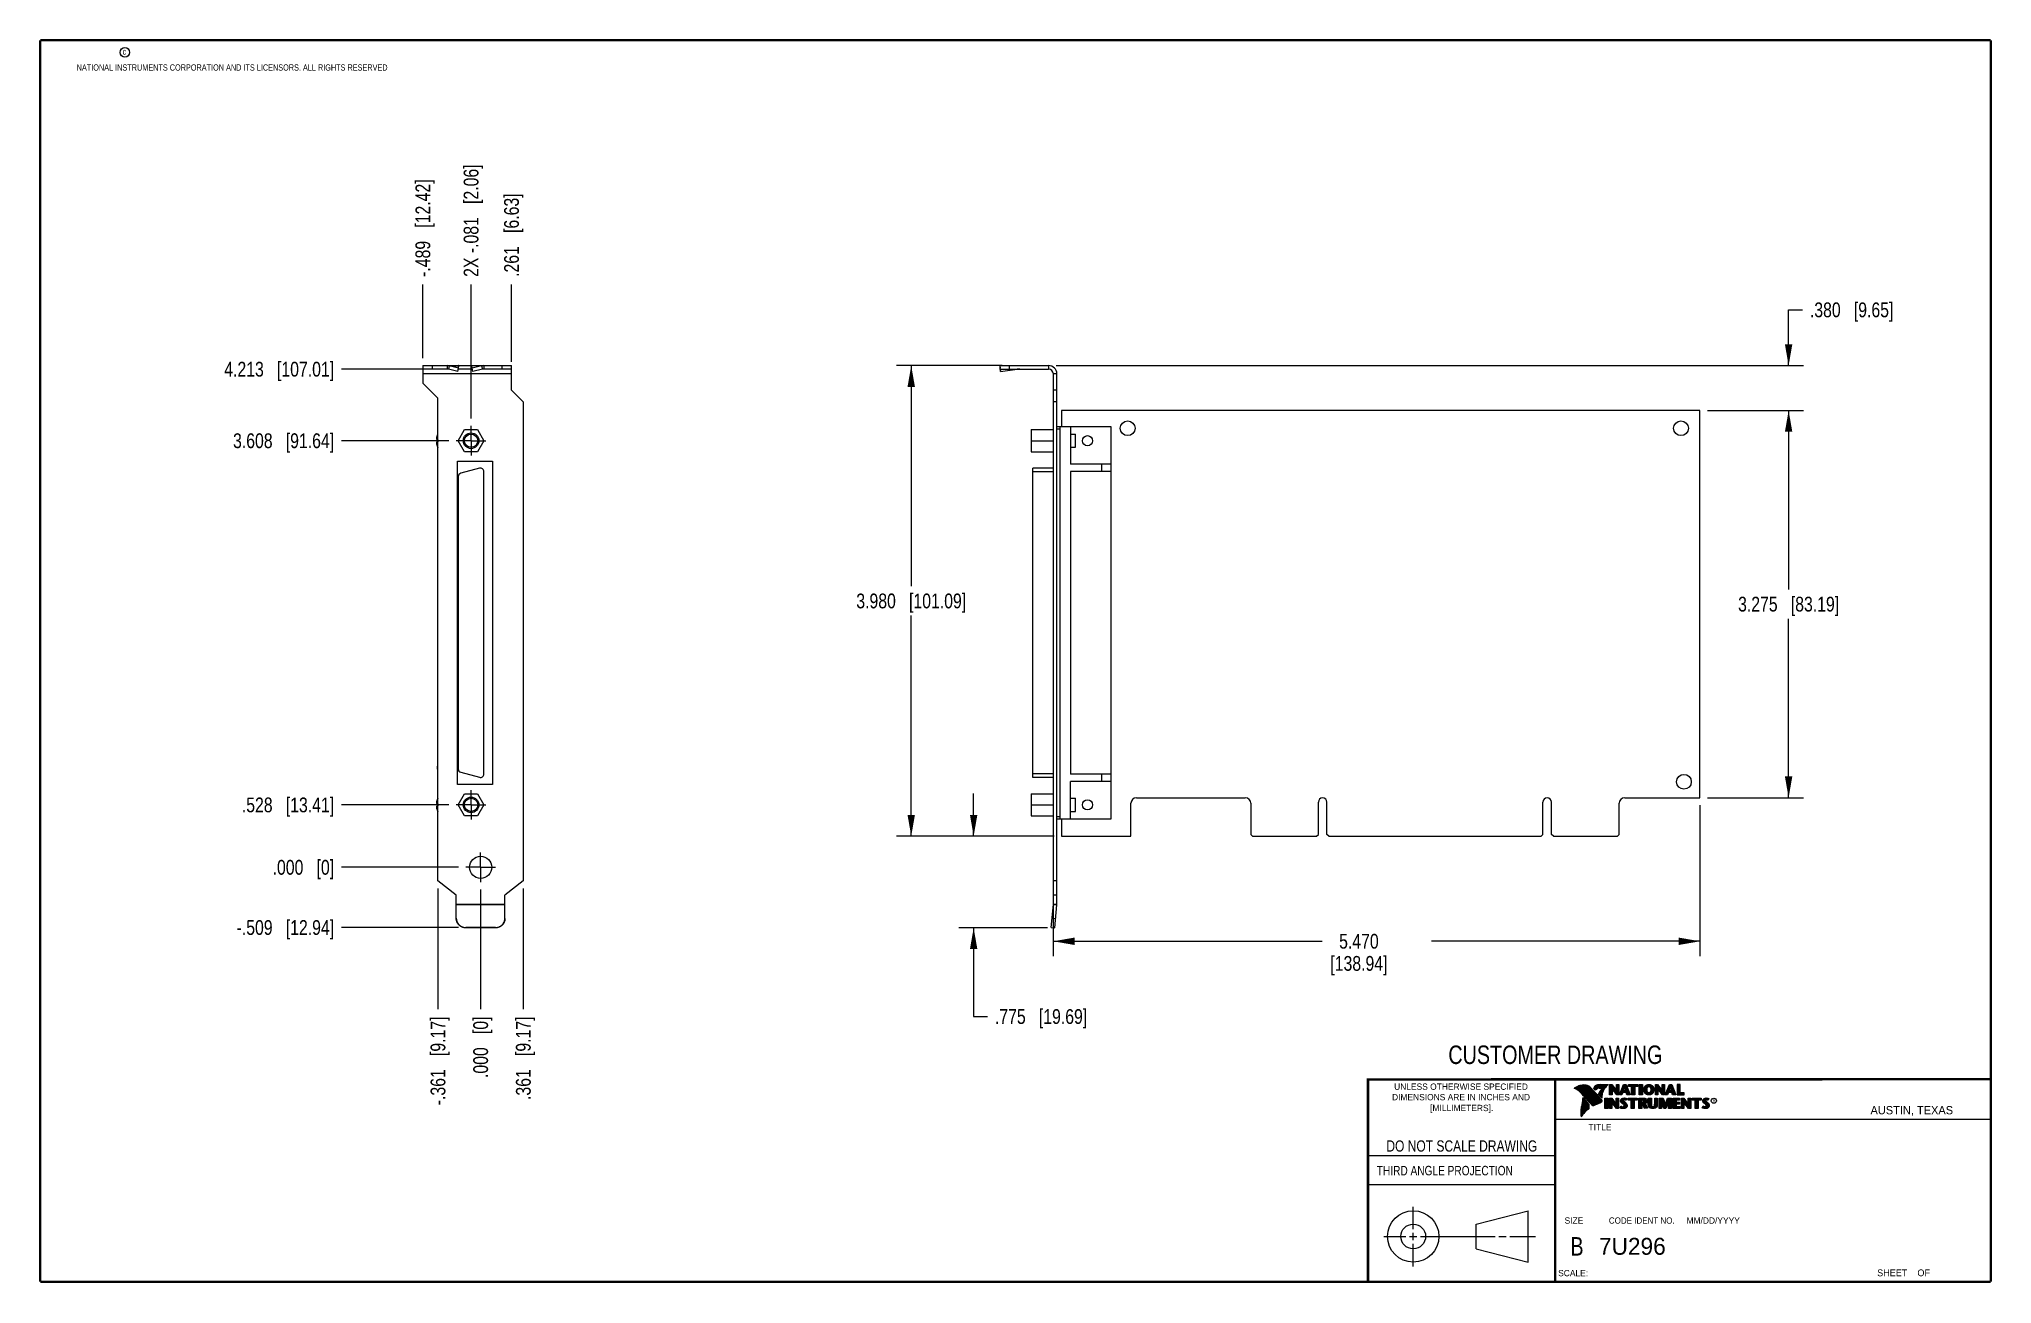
# Model space of a CAD drawing. Header units: inches. Extents: x 0.2 to 16.8, y 0.2 to 10.8.
import ezdxf

# ---------------------------------------------------------------- set-up
doc = ezdxf.new("R2010")
doc.units = ezdxf.units.IN
doc.header["$LTSCALE"] = 0.935
doc.header["$MEASUREMENT"] = 0
doc.linetypes.add('CENTER', pattern=[0.6, 0.375, -0.075, 0.075, -0.075])
doc.layers.get('0').update_dxf_attribs({"linetype": 'CONTINUOUS'})
doc.layers.add('02___PRT_ALL_AXES', color=7, linetype='CONTINUOUS')
doc.layers.add('DIMENSIONS', color=7, linetype='CONTINUOUS')
doc.styles.get("Standard").update_dxf_attribs({"font": 'txt', "width": 0.8})
doc.styles.add('TEXTSTYLE_2', font='txt')
doc.styles.add('TEXTSTYLE_3', font='txt', dxfattribs={"width": 0.95})
doc.dimstyles.new('DIMSTYLE_1', dxfattribs={"dimtxt": 0.125, "dimasz": 0.18, "dimexe": 0.18, "dimexo": 0.0625, "dimgap": 0.09, "dimtad": 0, "dimtih": 1, "dimtoh": 1, "dimdec": 3, "dimzin": 4, "dimdsep": 46, "dimtxsty": 'STANDARD', "dimblk": '_FILLED', "dimblk1": '_FILLED', "dimblk2": '_FILLED', "dimcen": 0.09, "dimadec": 0, "dimazin": 0, "dimtp": 0.01, "dimtm": 0.01, "dimtfac": 1, "dimtdec": 3, "dimtofl": 0, "dimtmove": 0, "dimatfit": 3, "dimldrblk": '_FILLED', "dimfxl": 1, "dimtolj": 1, "dimtzin": 4, "dimarcsym": 0})
doc.dimstyles.new('DIMSTYLE_2', dxfattribs={"dimtxt": 0.125, "dimasz": 0.18, "dimexe": 0.18, "dimexo": 0.0625, "dimgap": 0.09, "dimtad": 0, "dimtih": 1, "dimtoh": 1, "dimdec": 3, "dimzin": 4, "dimdsep": 46, "dimtxsty": 'STANDARD', "dimblk": '_FILLED', "dimblk1": '_FILLED', "dimblk2": '_FILLED', "dimcen": 0.09, "dimadec": 0, "dimazin": 0, "dimtp": 0.01, "dimtm": 0.01, "dimtfac": 1, "dimtdec": 3, "dimtofl": 0, "dimtmove": 0, "dimatfit": 3, "dimldrblk": '_FILLED', "dimfxl": 1, "dimtolj": 1, "dimtzin": 4, "dimarcsym": 0})

msp = doc.modelspace()

# ---------------------------------------------------------------- texts
at = {"color": 2, "linetype": 'CONTINUOUS', "attachment_point": 1, "line_spacing_factor": 0.9}
for s, insert, char_height, width in [('c', (0.946, 10.6893), 0.053, 0.0424), ('NATIONAL INSTRUMENTS CORPORATION AND ITS LICENSORS. ALL RIGHTS RESERVED', (0.5583, 10.5546), 0.053, 3.0104), ('THIRD ANGLE PROJECTION', (11.5564, 1.2384), 0.08, 1.408)]:
    msp.add_mtext(s, dxfattribs=dict(at, insert=insert, char_height=char_height, width=width))
at = {"color": 7, "linetype": 'CONTINUOUS', "attachment_point": 2, "line_spacing_factor": 0.9}
for s, insert, char_height, width in [('CUSTOMER DRAWING', (13.0668, 2.2564), 0.15625, 2), ('DO NOT SCALE DRAWING', (12.2754, 1.4542), 0.095, 1.52), ('B', (13.2497, 0.6361), 0.1562, 0.125)]:
    msp.add_mtext(s, dxfattribs=dict(at, insert=insert, char_height=char_height, width=width))
at = {"color": 2, "linetype": 'CONTINUOUS', "line_spacing_factor": 0.9}
for s, insert, char_height, width, attachment_point, style in [('DIMENSIONS ARE IN INCHES AND', (12.2688, 1.8465), 0.053254, 1.491112, 2, 'TEXTSTYLE_2'), ('UNLESS OTHERWISE SPECIFIED', (12.2688, 1.9352), 0.053254, 1.384604, 2, 'TEXTSTYLE_2'), ('[MILLIMETERS].', (12.2746, 1.7548), 0.053254, 0.745556, 2, 'TEXTSTYLE_2'), ('R', (14.3971, 1.8), 0.0217, 0.021738, 1, 'TEXTSTYLE_2'), ('AUSTIN, TEXAS', (15.7327, 1.7441), 0.069617, 0.905021, 1, 'TEXTSTYLE_2'), ('TITLE', (13.3474, 1.593), 0.05325, 0.26627, 1, 'TEXTSTYLE_2'), ('SIZE', (13.1451, 0.8027), 0.05325, 0.213016, 1, 'TEXTSTYLE_2'), ('CODE IDENT NO.', (13.7978, 0.8027), 0.053254, 0.708278, 2, 'TEXTSTYLE_3'), ('MM/DD/YYYY', (14.1765, 0.8027), 0.05325, 0.53254, 1, 'TEXTSTYLE_2'), ('SCALE:', (13.0904, 0.3585), 0.05325, 0.319524, 1, 'TEXTSTYLE_2'), ('SHEET    OF', (15.7892, 0.3625), 0.057262, 0.629882, 1, 'TEXTSTYLE_2')]:
    msp.add_mtext(s, dxfattribs=dict(at, insert=insert, char_height=char_height, width=width, attachment_point=attachment_point, style=style))
at = {"color": 7, "linetype": 'CONTINUOUS', "insert": (13.4363, 0.6298), "char_height": 0.14316, "width": 0.715775, "attachment_point": 1, "line_spacing_factor": 0.9, "style": 'TEXTSTYLE_2'}
msp.add_mtext('7U296', dxfattribs=at)

# ---------------------------------------------------------------- blocks, each defined once
blk = doc.blocks.new('*D0')
at = {"layer": 'DIMENSIONS', "color": 2, "linetype": 'CONTINUOUS'}
blk.add_line((4.336, 3.585), (4.336, 2.564), dxfattribs=at)
at = {"layer": 'DIMENSIONS', "color": 2, "linetype": 'CONTINUOUS', "insert": (4.274, 2.502), "char_height": 0.125, "width": 1.125, "attachment_point": 3, "rotation": 90, "line_spacing_factor": 0.9}
blk.add_mtext('.361{\\Ftxt.shx;\\W1.000000;\\H0.125000; }[9.17]', dxfattribs=at)
blk = doc.blocks.new('_FILLED')
at = {"color": 0, "linetype": 'BYBLOCK'}
blk.add_solid([(0, 0), (-1, 0.174), (-1, -0.174)], dxfattribs=at)
blk = doc.blocks.new('*D1')
at = {"layer": 'DIMENSIONS', "color": 2, "linetype": 'CONTINUOUS'}
blk.add_line((3.975, 3.576), (3.975, 2.564), dxfattribs=at)
at = {"layer": 'DIMENSIONS', "color": 2, "linetype": 'CONTINUOUS', "insert": (3.913, 2.502), "char_height": 0.125, "width": 0.825, "attachment_point": 3, "rotation": 90, "line_spacing_factor": 0.9}
blk.add_mtext('.000{\\Ftxt.shx;\\W1.000000;\\H0.125000; }[0]', dxfattribs=at)
blk = doc.blocks.new('*D2')
at = {"layer": 'DIMENSIONS', "color": 2, "linetype": 'CONTINUOUS'}
blk.add_line((3.504, 7.977), (2.799, 7.977), dxfattribs=at)
at = {"layer": 'DIMENSIONS', "color": 2, "linetype": 'CONTINUOUS', "insert": (2.736, 8.039), "char_height": 0.125, "width": 1.425, "attachment_point": 3, "line_spacing_factor": 0.9}
blk.add_mtext('4.213{\\Ftxt.shx;\\W1.000000;\\H0.125000; }[107.01]', dxfattribs=at)
blk = doc.blocks.new('*D3')
at = {"layer": 'DIMENSIONS', "color": 2, "linetype": 'CONTINUOUS'}
blk.add_line((3.788, 3.764), (2.799, 3.764), dxfattribs=at)
at = {"layer": 'DIMENSIONS', "color": 2, "linetype": 'CONTINUOUS', "insert": (2.736, 3.826), "char_height": 0.125, "width": 0.825, "attachment_point": 3, "line_spacing_factor": 0.9}
blk.add_mtext('.000{\\Ftxt.shx;\\W1.000000;\\H0.125000; }[0]', dxfattribs=at)
blk = doc.blocks.new('*D4')
at = {"layer": 'DIMENSIONS', "color": 2, "linetype": 'CONTINUOUS'}
blk.add_line((3.787, 3.254), (2.799, 3.254), dxfattribs=at)
at = {"layer": 'DIMENSIONS', "color": 2, "linetype": 'CONTINUOUS', "insert": (2.736, 3.317), "char_height": 0.125, "width": 1.325, "attachment_point": 3, "line_spacing_factor": 0.9}
blk.add_mtext('-.509{\\Ftxt.shx;\\W1.000000;\\H0.125000; }[12.94]', dxfattribs=at)
blk = doc.blocks.new('*D5')
at = {"layer": 'DIMENSIONS', "color": 2, "linetype": 'CONTINUOUS'}
blk.add_line((3.707, 4.292), (2.799, 4.292), dxfattribs=at)
at = {"layer": 'DIMENSIONS', "color": 2, "linetype": 'CONTINUOUS', "insert": (2.736, 4.354), "char_height": 0.125, "width": 1.225, "attachment_point": 3, "line_spacing_factor": 0.9}
blk.add_mtext('.528{\\Ftxt.shx;\\W1.000000;\\H0.125000; }[13.41]', dxfattribs=at)
blk = doc.blocks.new('*D6')
at = {"layer": 'DIMENSIONS', "color": 2, "linetype": 'CONTINUOUS'}
blk.add_line((3.707, 7.372), (2.799, 7.372), dxfattribs=at)
at = {"layer": 'DIMENSIONS', "color": 2, "linetype": 'CONTINUOUS', "insert": (2.736, 7.434), "char_height": 0.125, "width": 1.325, "attachment_point": 3, "line_spacing_factor": 0.9}
blk.add_mtext('3.608{\\Ftxt.shx;\\W1.000000;\\H0.125000; }[91.64]', dxfattribs=at)
blk = doc.blocks.new('*D7')
at = {"layer": 'DIMENSIONS', "color": 2, "linetype": 'CONTINUOUS'}
blk.add_line((3.614, 3.585), (3.614, 2.564), dxfattribs=at)
at = {"layer": 'DIMENSIONS', "color": 2, "linetype": 'CONTINUOUS', "insert": (3.552, 2.502), "char_height": 0.125, "width": 1.225, "attachment_point": 3, "rotation": 90, "line_spacing_factor": 0.9}
blk.add_mtext('-.361{\\Ftxt.shx;\\W1.000000;\\H0.125000; }[9.17]', dxfattribs=at)
blk = doc.blocks.new('*D8')
at = {"layer": 'DIMENSIONS', "color": 2, "linetype": 'CONTINUOUS'}
blk.add_line((3.486, 8.069), (3.486, 8.694), dxfattribs=at)
at = {"layer": 'DIMENSIONS', "color": 2, "linetype": 'CONTINUOUS', "insert": (3.424, 8.757), "char_height": 0.125, "width": 1.325, "attachment_point": 1, "rotation": 90, "line_spacing_factor": 0.9}
blk.add_mtext('-.489{\\Ftxt.shx;\\W1.000000;\\H0.125000; }[12.42]', dxfattribs=at)
blk = doc.blocks.new('*D9')
at = {"layer": 'DIMENSIONS', "color": 2, "linetype": 'CONTINUOUS'}
blk.add_line((4.236, 8.039), (4.236, 8.694), dxfattribs=at)
at = {"layer": 'DIMENSIONS', "color": 2, "linetype": 'CONTINUOUS', "insert": (4.174, 8.757), "char_height": 0.125, "width": 1.125, "attachment_point": 1, "rotation": 90, "line_spacing_factor": 0.9}
blk.add_mtext('.261{\\Ftxt.shx;\\W1.000000;\\H0.125000; }[6.63]', dxfattribs=at)
blk = doc.blocks.new('*D10')
at = {"layer": 'DIMENSIONS', "color": 2, "linetype": 'CONTINUOUS'}
blk.add_line((3.894, 7.559), (3.894, 8.694), dxfattribs=at)
at = {"layer": 'DIMENSIONS', "color": 2, "linetype": 'CONTINUOUS', "insert": (3.832, 8.757), "char_height": 0.125, "width": 1.525, "attachment_point": 1, "rotation": 90, "line_spacing_factor": 0.9}
blk.add_mtext('2X -.081{\\Ftxt.shx;\\W1.000000;\\H0.125000; }[2.06]', dxfattribs=at)
blk = doc.blocks.new('*D11')
at = {"layer": 'DIMENSIONS', "color": 2, "linetype": 'CONTINUOUS'}
for p, q in [((14.353, 7.627), (15.165, 7.627)), ((15.04, 7.627), (15.04, 6.114)), ((15.04, 4.352), (15.04, 5.864)), ((14.353, 4.352), (15.165, 4.352))]:
    blk.add_line(p, q, dxfattribs=at)
at = {"layer": 'DIMENSIONS', "color": 2, "linetype": 'CONTINUOUS', "xscale": 0.18, "yscale": 0.18, "zscale": 0.18}
for p, rotation in [((15.04, 7.627), 90), ((15.04, 4.352), 270)]:
    blk.add_blockref('_FILLED', p, dxfattribs=dict(at, rotation=rotation))
at = {"layer": 'DIMENSIONS', "color": 2, "linetype": 'CONTINUOUS', "insert": (15.04, 6.052), "char_height": 0.125, "width": 1.325, "attachment_point": 2, "line_spacing_factor": 0.9}
blk.add_mtext('3.275{\\Ftxt.shx;\\W1.000000;\\H0.125000; }[83.19]', dxfattribs=at)
blk = doc.blocks.new('*D12')
at = {"layer": 'DIMENSIONS', "color": 2, "linetype": 'CONTINUOUS'}
for p, q in [((14.29, 4.289), (14.29, 3.013)), ((8.82, 3.585), (8.82, 3.013)), ((8.82, 3.138), (11.093, 3.138)), ((14.29, 3.138), (12.018, 3.138))]:
    blk.add_line(p, q, dxfattribs=at)
at = {"layer": 'DIMENSIONS', "color": 2, "linetype": 'CONTINUOUS', "xscale": 0.18, "yscale": 0.18, "zscale": 0.18, "rotation": 180}
blk.add_blockref('_FILLED', (8.82, 3.138), dxfattribs=at)
at = {"layer": 'DIMENSIONS', "color": 2, "linetype": 'CONTINUOUS', "xscale": 0.18, "yscale": 0.18, "zscale": 0.18}
blk.add_blockref('_FILLED', (14.29, 3.138), dxfattribs=at)
at = {"layer": 'DIMENSIONS', "color": 2, "linetype": 'CONTINUOUS', "insert": (11.405, 3.201), "char_height": 0.125, "width": 0.8, "attachment_point": 2, "line_spacing_factor": 0.9}
blk.add_mtext('5.470\\P[138.94]', dxfattribs=at)
blk = doc.blocks.new('*D13')
at = {"layer": 'DIMENSIONS', "color": 2, "linetype": 'CONTINUOUS'}
for p, q in [((8.146, 4.027), (8.146, 4.387)), ((8.828, 4.027), (8.021, 4.027)), ((8.77, 3.252), (8.021, 3.252)), ((8.146, 3.252), (8.146, 2.502)), ((8.146, 2.502), (8.264, 2.502))]:
    blk.add_line(p, q, dxfattribs=at)
at = {"layer": 'DIMENSIONS', "color": 2, "linetype": 'CONTINUOUS', "xscale": 0.18, "yscale": 0.18, "zscale": 0.18}
for p, rotation in [((8.146, 4.027), 270), ((8.146, 3.252), 90)]:
    blk.add_blockref('_FILLED', p, dxfattribs=dict(at, rotation=rotation))
at = {"layer": 'DIMENSIONS', "color": 2, "linetype": 'CONTINUOUS', "insert": (8.326, 2.564), "char_height": 0.125, "width": 1.225, "attachment_point": 1, "line_spacing_factor": 0.9}
blk.add_mtext('.775{\\Ftxt.shx;\\W1.000000;\\H0.125000; }[19.69]', dxfattribs=at)
blk = doc.blocks.new('*D14')
at = {"layer": 'DIMENSIONS', "color": 2, "linetype": 'CONTINUOUS'}
for p, q in [((8.388, 8.007), (7.493, 8.007)), ((7.618, 8.007), (7.618, 6.142)), ((7.618, 4.027), (7.618, 5.892)), ((8.828, 4.027), (7.493, 4.027))]:
    blk.add_line(p, q, dxfattribs=at)
at = {"layer": 'DIMENSIONS', "color": 2, "linetype": 'CONTINUOUS', "xscale": 0.18, "yscale": 0.18, "zscale": 0.18}
for p, rotation in [((7.618, 8.007), 90), ((7.618, 4.027), 270)]:
    blk.add_blockref('_FILLED', p, dxfattribs=dict(at, rotation=rotation))
at = {"layer": 'DIMENSIONS', "color": 2, "linetype": 'CONTINUOUS', "insert": (7.618, 6.079), "char_height": 0.125, "width": 1.425, "attachment_point": 2, "line_spacing_factor": 0.9}
blk.add_mtext('3.980{\\Ftxt.shx;\\W1.000000;\\H0.125000; }[101.09]', dxfattribs=at)
blk = doc.blocks.new('*D15')
at = {"layer": 'DIMENSIONS', "color": 2, "linetype": 'CONTINUOUS'}
for p, q in [((15.04, 8.007), (15.04, 8.479)), ((15.04, 8.479), (15.158, 8.479)), ((8.843, 8.007), (15.165, 8.007)), ((14.353, 7.627), (15.165, 7.627)), ((15.04, 7.627), (15.04, 7.267))]:
    blk.add_line(p, q, dxfattribs=at)
at = {"layer": 'DIMENSIONS', "color": 2, "linetype": 'CONTINUOUS', "xscale": 0.18, "yscale": 0.18, "zscale": 0.18}
for p, rotation in [((15.04, 8.007), 270), ((15.04, 7.627), 90)]:
    blk.add_blockref('_FILLED', p, dxfattribs=dict(at, rotation=rotation))
at = {"layer": 'DIMENSIONS', "color": 2, "linetype": 'CONTINUOUS', "insert": (15.22, 8.541), "char_height": 0.125, "width": 1.125, "attachment_point": 1, "line_spacing_factor": 0.9}
blk.add_mtext('.380{\\Ftxt.shx;\\W1.000000;\\H0.125000; }[9.65]', dxfattribs=at)

# ---------------------------------------------------------------- dimensions: what is measured, and where the dimension line sits
at = {"layer": 'DIMENSIONS', "color": 2, "linetype": 'CONTINUOUS'}
for feature_location, offset, dtype, origin, text, picture, middle in [((3.8944, 7.5594), (0, 1.1349), 1, (3.9754, 7.4969), '2X -<>', '*D10', (3.8944, 9.5193)), ((3.4864, 8.0693), (0, 0.625), 1, (3.9754, 8.0068), '-<>', '*D8', (3.4864, 9.4193)), ((3.7869, 3.2544), (-0.988, 0), 0, (3.8494, 3.7638), '-<>', '*D4', (1.8739, 3.2544)), ((3.6144, 3.5854), (0, -1.0211), 1, (3.9754, 3.6479), '-<>', '*D7', (3.7264, 1.7157))]:
    dim = msp.add_ordinate_dim(feature_location=feature_location, offset=offset, dtype=dtype, origin=origin, text=text, dimstyle='DIMSTYLE_1', dxfattribs=at)
    dim.commit()
    dim.dimension.update_dxf_attribs({"geometry": picture, "text_midpoint": middle})
for feature_location, offset, dtype, origin, picture, middle in [((4.2364, 8.0393), (0, 0.655), 1, (3.9754, 7.9768), '*D9', (4.2364, 9.3193)), ((3.5039, 7.9768), (-0.705, 0), 0, (3.8503, 3.7638), '*D2', (1.7239, 7.9768)), ((3.7068, 7.3718), (-0.9079, 0), 0, (3.7693, 3.7638), '*D6', (1.7739, 7.3718)), ((3.7068, 4.2918), (-0.9079, 0), 0, (3.7693, 3.7638), '*D5', (1.8739, 4.2918)), ((3.7877878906, 3.7637670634), (-0.9889, 0), 0, (3.8502878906, 3.7637670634), '*D3', (2.0738878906, 3.7637670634)), ((3.9753878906, 3.5761670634), (0, -1.0119311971), 1, (3.9753878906, 3.6386670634), '*D1', (4.0874062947, 1.8657367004)), ((4.3364, 3.5854), (0, -1.0211), 1, (3.9754, 3.6387), '*D0', (4.4484, 1.7157))]:
    dim = msp.add_ordinate_dim(feature_location=feature_location, offset=offset, dtype=dtype, origin=origin, dimstyle='DIMSTYLE_1', dxfattribs=at)
    dim.commit()
    dim.dimension.update_dxf_attribs({"geometry": picture, "text_midpoint": middle})
for base, p1, p2, angle, picture, middle in [((15.0403, 7.6268), (8.8428, 8.0068), (14.3528, 7.6268), 270, '*D15', (15.7828, 8.479)), ((7.6177, 8.0068), (8.8278, 4.0268), (8.3878, 8.0068), 90, '*D14', (7.4677, 6.0168)), ((15.0403, 4.3518), (14.3528, 7.6268), (14.3528, 4.3518), 270, '*D11', (14.8903, 5.9893)), ((8.1461, 3.2517), (8.8278, 4.0268), (8.7704, 3.2517), 270, '*D13', (8.9386, 2.5017)), ((8.8203, 3.1383), (14.2903, 4.2893), (8.8203, 3.5854), 180, '*D12', (11.4053, 3.0445))]:
    dim = msp.add_linear_dim(base=base, p1=p1, p2=p2, angle=angle, dimstyle='DIMSTYLE_2', dxfattribs=at)
    dim.commit()
    dim.dimension.update_dxf_attribs({"geometry": picture, "text_midpoint": middle, "dimtype": 160})

# ---------------------------------------------------------------- linework, layer by layer
at = {"color": 7, "linetype": 'CONTINUOUS'}
for p, q in [((3.4864, 8.0068), (3.4864, 7.8588)), ((3.4864, 8.0068), (4.2364, 8.0068)), ((3.6911, 7.9768), (3.4864, 7.9768)), ((4.2364, 7.9368), (3.4864, 7.9368)), ((3.5664, 8.0068), (3.5664, 7.9768)), ((3.6911, 8.0068), (3.6911, 7.9768)), ((3.7091, 8.0046), (3.7023, 7.9756)), ((3.782, 7.9572), (3.7023, 7.9756)), ((3.7091, 8.0046), (3.7909, 8.0046)), ((3.7888, 7.9862), (3.7091, 8.0046)), ((3.782, 7.9572), (3.7888, 7.9862)), ((3.9062, 7.9768), (3.7866, 7.9768)), ((3.7888, 7.9862), (3.7909, 8.0046)), ((3.904, 7.9862), (3.9019, 8.0046)), ((3.9837, 8.0046), (3.9019, 8.0046)), ((3.9837, 8.0046), (3.904, 7.9862)), ((3.9107, 7.9572), (3.904, 7.9862)), ((3.9904, 7.9756), (3.9107, 7.9572)), ((3.9837, 8.0046), (3.9904, 7.9756)), ((4.0017, 8.0068), (4.0017, 7.9768)), ((4.2364, 7.9768), (4.0017, 7.9768)), ((4.1564, 7.9768), (4.1564, 8.0068)), ((4.2364, 7.7998), (4.2364, 8.0068)), ((8.3677, 8.0046), (8.3689, 7.9862)), ((8.3677, 8.0046), (8.3703, 7.9853)), ((8.3728, 7.9572), (8.3689, 7.9862)), ((8.3703, 7.9768), (8.3703, 8.0068)), ((8.3703, 8.0068), (8.7803, 8.0068)), ((8.3703, 7.9768), (8.7803, 7.9768)), ((8.3716, 7.9756), (8.3728, 7.9572)), ((8.3716, 7.9756), (8.5132, 7.9756)), ((8.3728, 7.9572), (8.5132, 7.9756)), ((8.4503, 7.9768), (8.4503, 8.0068)), ((8.7803, 8.0068), (8.7803, 7.9768)), ((8.8203, 3.4528), (8.8203, 7.9368)), ((8.8503, 7.9368), (8.8203, 7.9368)), ((8.8503, 3.4528), (8.8503, 7.9368)), ((3.6144, 7.7308), (3.4864, 7.8588)), ((4.2364, 7.7998), (4.3364, 7.6998)), ((8.8503, 7.7998), (8.8203, 7.7998)), ((3.6144, 3.6479), (3.6144, 7.7308)), ((4.3364, 7.6998), (4.3364, 3.6479)), ((8.8503, 7.6998), (8.8203, 7.6998)), ((8.8903, 7.6268), (8.8903, 7.4893)), ((14.2903, 7.6268), (8.8903, 7.6268)), ((14.2903, 4.3518), (14.2903, 7.6268)), ((3.7861, 7.3718), (3.8403, 7.4655)), ((3.8403, 7.4655), (3.9485, 7.4655)), ((3.9485, 7.4655), (4.0026, 7.3718)), ((8.6328, 7.4655), (8.6328, 7.278)), ((8.6328, 7.4655), (8.8203, 7.4655)), ((9.3093, 7.4893), (8.8503, 7.4893)), ((8.8773, 7.4693), (8.8503, 7.4693)), ((8.8773, 4.1743), (8.8773, 7.4893)), ((8.9643, 7.4893), (8.9643, 7.1743)), ((9.3093, 4.1743), (9.3093, 7.4893)), ((3.6052, 7.3803), (3.6119, 7.3803)), ((3.6119, 7.3633), (3.6052, 7.3633)), ((3.6119, 7.4238), (3.6122, 7.4236)), ((3.6119, 7.3803), (3.6122, 7.3802)), ((3.6122, 7.3633), (3.6119, 7.3633)), ((3.6122, 7.3199), (3.6119, 7.3198)), ((3.8403, 7.278), (3.7861, 7.3718)), ((3.9485, 7.278), (3.8403, 7.278)), ((4.0026, 7.3718), (3.9485, 7.278)), ((8.6328, 7.3718), (8.8203, 7.3718)), ((8.6328, 7.278), (8.8203, 7.278)), ((8.9643, 7.4278), (9.0073, 7.4278)), ((8.9643, 7.3158), (9.0073, 7.3158)), ((9.0073, 7.3158), (9.0073, 7.4278)), ((3.7804, 4.4648), (3.7804, 7.1988)), ((3.7804, 7.1988), (4.0754, 7.1988)), ((3.9656, 7.1387), (3.8076, 7.0964)), ((4.0034, 4.5538), (4.0034, 7.1098)), ((4.0754, 7.1988), (4.0754, 4.4648)), ((8.6463, 4.5238), (8.6463, 7.1398)), ((8.8203, 7.1398), (8.6463, 7.1398)), ((8.8203, 7.1098), (8.6463, 7.1098)), ((9.3093, 7.1743), (8.9643, 7.1743)), ((8.9643, 7.1108), (8.9643, 4.5528)), ((9.3093, 7.1108), (8.9643, 7.1108)), ((9.2293, 7.1108), (9.2293, 7.1743)), ((3.7854, 7.0674), (3.7854, 4.5961)), ((3.6144, 4.6193), (3.6114, 4.6193)), ((3.6114, 4.5943), (3.6114, 4.6193)), ((3.6144, 4.5943), (3.6114, 4.5943)), ((4.0754, 4.4648), (3.7804, 4.4648)), ((3.8076, 4.5671), (3.9656, 4.5248)), ((8.8203, 4.5538), (8.6463, 4.5538)), ((8.8203, 4.5238), (8.6463, 4.5238)), ((9.3093, 4.5528), (8.9643, 4.5528)), ((8.9643, 4.1743), (8.9643, 4.4893)), ((9.3093, 4.4893), (8.9643, 4.4893)), ((9.2293, 4.4893), (9.2293, 4.5528)), ((3.6052, 4.3003), (3.6119, 4.3003)), ((3.6119, 4.3438), (3.6122, 4.3436)), ((3.6119, 4.3003), (3.6122, 4.3002)), ((3.7861, 4.2918), (3.8403, 4.3855)), ((3.8403, 4.3855), (3.9485, 4.3855)), ((3.9485, 4.3855), (4.0026, 4.2918)), ((8.6328, 4.3855), (8.6328, 4.198)), ((8.6328, 4.3855), (8.8203, 4.3855)), ((8.9643, 4.3478), (9.0073, 4.3478)), ((9.0073, 4.2358), (9.0073, 4.3478)), ((9.4763, 4.0268), (9.4763, 4.3048)), ((9.5233, 4.3518), (10.4433, 4.3518)), ((10.4903, 4.3048), (10.4903, 4.0418)), ((11.0618, 4.0418), (11.0618, 4.3153)), ((11.1348, 4.0418), (11.1348, 4.3153)), ((12.9618, 4.0418), (12.9618, 4.3153)), ((13.0348, 4.0418), (13.0348, 4.3153)), ((13.6063, 4.0418), (13.6063, 4.3048)), ((13.6533, 4.3518), (14.2903, 4.3518)), ((3.6119, 4.2833), (3.6052, 4.2833)), ((3.6122, 4.2833), (3.6119, 4.2833)), ((3.6122, 4.2399), (3.6119, 4.2398)), ((3.8403, 4.198), (3.7861, 4.2918)), ((3.9485, 4.198), (3.8403, 4.198)), ((4.0026, 4.2918), (3.9485, 4.198)), ((8.6328, 4.2918), (8.8203, 4.2918)), ((8.6328, 4.198), (8.8203, 4.198)), ((8.8503, 4.1943), (8.8773, 4.1943)), ((8.8503, 4.1743), (9.3093, 4.1743)), ((8.8903, 4.1743), (8.8903, 4.0268)), ((8.9643, 4.2358), (9.0073, 4.2358)), ((8.8903, 4.0268), (9.4763, 4.0268)), ((10.5053, 4.0268), (10.4903, 4.0418)), ((10.5053, 4.0268), (11.0468, 4.0268)), ((11.0468, 4.0268), (11.0618, 4.0418)), ((11.1498, 4.0268), (11.1348, 4.0418)), ((11.1498, 4.0268), (12.9468, 4.0268)), ((12.9468, 4.0268), (12.9618, 4.0418)), ((13.0498, 4.0268), (13.0348, 4.0418)), ((13.0498, 4.0268), (13.5913, 4.0268)), ((13.6063, 4.0418), (13.5913, 4.0268)), ((3.7694, 3.5268), (3.6144, 3.6479)), ((4.3364, 3.6479), (4.1814, 3.5268)), ((8.8503, 3.6479), (8.8203, 3.6479)), ((3.7694, 3.334), (3.7694, 3.5268)), ((4.1814, 3.334), (4.1814, 3.5268)), ((8.8503, 3.5268), (8.8203, 3.5268)), ((3.7694, 3.4528), (4.1814, 3.4528)), ((3.7694, 3.4497), (4.1814, 3.4497)), ((8.803, 3.2544), (8.8201, 3.4497)), ((8.81, 3.334), (8.8399, 3.3314)), ((8.8201, 3.4497), (8.85, 3.4471)), ((8.8203, 3.4528), (8.8503, 3.4528)), ((8.8329, 3.2517), (8.85, 3.4471)), ((4.1014, 3.2544), (3.8494, 3.2544)), ((3.8494, 3.2544), (3.8494, 3.2517)), ((4.1014, 3.2517), (3.8494, 3.2517)), ((4.1014, 3.2544), (4.1014, 3.2517)), ((8.803, 3.2544), (8.8329, 3.2517)), ((12.3963, 0.7462), (12.8358, 0.859)), ((12.8358, 0.4248), (12.8358, 0.859)), ((12.3963, 0.5362), (12.3963, 0.7462)), ((12.3963, 0.5362), (12.8358, 0.4248))]:
    msp.add_line(p, q, dxfattribs=at)
at = {"color": 2, "linetype": 'CONTINUOUS'}
for p, q in [((13.2311, 1.8934), (13.2311, 1.8949)), ((13.2347, 1.8921), (13.2347, 1.8972)), ((13.2382, 1.8907), (13.2382, 1.8994)), ((13.2418, 1.8892), (13.2418, 1.9015)), ((13.2453, 1.8876), (13.2453, 1.9035)), ((13.2489, 1.8858), (13.2489, 1.9054)), ((13.2524, 1.8839), (13.2524, 1.9069)), ((13.256, 1.8818), (13.256, 1.9084)), ((13.2596, 1.8796), (13.2596, 1.9098)), ((13.2631, 1.8772), (13.2631, 1.9111)), ((13.2667, 1.8747), (13.2667, 1.9124)), ((13.2702, 1.872), (13.2702, 1.9135)), ((13.2738, 1.869), (13.2738, 1.9146)), ((13.2773, 1.8658), (13.2773, 1.9155)), ((13.2809, 1.8624), (13.2809, 1.9164)), ((13.2844, 1.8587), (13.2844, 1.9173)), ((13.288, 1.8549), (13.288, 1.9181)), ((13.2915, 1.851), (13.2915, 1.9188)), ((13.2951, 1.8471), (13.2951, 1.9194)), ((13.2987, 1.8431), (13.2987, 1.9198)), ((13.3022, 1.8391), (13.3022, 1.92)), ((13.3058, 1.8351), (13.3058, 1.9201)), ((13.3093, 1.8311), (13.3093, 1.9201)), ((13.3129, 1.827), (13.3129, 1.9199)), ((13.3164, 1.8229), (13.3164, 1.9196)), ((13.32, 1.8188), (13.32, 1.9192)), ((13.3235, 1.8146), (13.3235, 1.9186)), ((13.3271, 1.8104), (13.3271, 1.9179)), ((13.3306, 1.8062), (13.3306, 1.9172)), ((13.3342, 1.802), (13.3342, 1.9163)), ((13.3378, 1.7978), (13.3378, 1.9151)), ((13.3413, 1.7937), (13.3413, 1.9138)), ((13.3449, 1.7897), (13.3449, 1.9122)), ((13.3484, 1.7856), (13.3484, 1.9103)), ((13.352, 1.7817), (13.352, 1.9081)), ((13.3555, 1.7778), (13.3555, 1.9055)), ((13.3591, 1.7739), (13.3591, 1.9026)), ((13.3626, 1.7701), (13.3626, 1.8991)), ((13.3662, 1.7663), (13.3662, 1.8952)), ((13.3697, 1.7625), (13.3697, 1.8915)), ((13.3733, 1.7588), (13.3733, 1.8878)), ((13.3769, 1.7556), (13.3769, 1.8841)), ((13.3804, 1.7529), (13.3804, 1.8803)), ((13.384, 1.7512), (13.384, 1.8766)), ((13.3875, 1.7509), (13.3875, 1.8728)), ((13.4022, 1.878), (13.3901, 1.8922)), ((13.3911, 1.7518), (13.3911, 1.8691)), ((13.4029, 1.881), (13.3927, 1.893)), ((13.3946, 1.8908), (13.3946, 1.8999)), ((13.3946, 1.7533), (13.3946, 1.8653)), ((13.3982, 1.8866), (13.3982, 1.9062)), ((13.3982, 1.7548), (13.3982, 1.8615)), ((13.4017, 1.8824), (13.4017, 1.9101)), ((13.4017, 1.7563), (13.4017, 1.8574)), ((13.4053, 1.8823), (13.4053, 1.9129)), ((13.4053, 1.7578), (13.4053, 1.8531)), ((13.4088, 1.8844), (13.4088, 1.915)), ((13.4088, 1.7593), (13.4088, 1.8488)), ((13.4124, 1.887), (13.4124, 1.9167)), ((13.4124, 1.7609), (13.4124, 1.8445)), ((13.4159, 1.89), (13.4159, 1.9182)), ((13.4159, 1.7625), (13.4159, 1.8402)), ((13.4195, 1.8937), (13.4195, 1.9193)), ((13.4195, 1.7641), (13.4195, 1.8359)), ((13.4231, 1.8964), (13.4231, 1.9203)), ((13.4231, 1.7657), (13.4231, 1.8316)), ((13.4266, 1.8982), (13.4266, 1.9209)), ((13.4266, 1.7674), (13.4266, 1.8273)), ((13.4302, 1.8995), (13.4302, 1.9214)), ((13.4302, 1.7691), (13.4302, 1.823)), ((13.4414, 1.8328), (13.4319, 1.8437)), ((13.4337, 1.8997), (13.4337, 1.922)), ((13.4337, 1.7708), (13.4337, 1.8187)), ((13.4433, 1.8344), (13.4349, 1.844)), ((13.4373, 1.8991), (13.4373, 1.9224)), ((13.4373, 1.8413), (13.4373, 1.8491)), ((13.4408, 1.898), (13.4408, 1.9228)), ((13.4408, 1.8372), (13.4408, 1.8572)), ((13.4444, 1.8972), (13.4444, 1.9231)), ((13.4444, 1.8331), (13.4444, 1.8665)), ((13.4479, 1.8969), (13.4479, 1.9234)), ((13.4479, 1.8288), (13.4479, 1.873)), ((13.4515, 1.8966), (13.4515, 1.9236)), ((13.4515, 1.8247), (13.4515, 1.8764)), ((13.4529, 1.9261), (13.5132, 1.9271)), ((13.453, 1.9236), (13.5067, 1.9245)), ((13.455, 1.8965), (13.455, 1.9237)), ((13.455, 1.8207), (13.455, 1.878)), ((13.4586, 1.8964), (13.4586, 1.9237)), ((13.4586, 1.8303), (13.4586, 1.879)), ((13.4622, 1.8957), (13.4622, 1.9238)), ((13.4622, 1.8535), (13.4622, 1.8795)), ((13.4657, 1.8935), (13.4657, 1.9238)), ((13.4657, 1.8636), (13.4657, 1.8798)), ((13.4693, 1.872), (13.4693, 1.9239)), ((13.4728, 1.8794), (13.4728, 1.9239)), ((13.4764, 1.8859), (13.4764, 1.924)), ((13.4799, 1.8919), (13.4799, 1.924)), ((13.4835, 1.8973), (13.4835, 1.9241)), ((13.487, 1.9023), (13.487, 1.9242)), ((13.4906, 1.9069), (13.4906, 1.9242)), ((13.4941, 1.9112), (13.4941, 1.9243)), ((13.4977, 1.9153), (13.4977, 1.9243)), ((13.5013, 1.9191), (13.5013, 1.9244)), ((13.5261, 1.9263), (13.5451, 1.9263)), ((13.5261, 1.839), (13.5261, 1.9263)), ((13.5466, 1.839), (13.5261, 1.839)), ((13.5286, 1.9237), (13.5439, 1.9237)), ((13.5286, 1.8415), (13.5286, 1.9237)), ((13.5441, 1.8415), (13.5286, 1.8415)), ((13.5332, 1.8415), (13.5332, 1.9237)), ((13.5367, 1.8415), (13.5367, 1.9237)), ((13.5402, 1.8415), (13.5402, 1.9237)), ((13.5441, 1.8976), (13.5437, 1.9237)), ((13.5439, 1.9237), (13.5854, 1.869)), ((13.5873, 1.8415), (13.5441, 1.8976)), ((13.5441, 1.8976), (13.5441, 1.8415)), ((13.5451, 1.9263), (13.5829, 1.8765)), ((13.586, 1.839), (13.5466, 1.8902)), ((13.5466, 1.8902), (13.5466, 1.839)), ((13.5471, 1.8936), (13.5471, 1.9194)), ((13.5506, 1.8891), (13.5506, 1.9149)), ((13.5541, 1.8846), (13.5541, 1.9103)), ((13.5576, 1.8801), (13.5576, 1.9057)), ((13.561, 1.8756), (13.561, 1.9011)), ((13.5645, 1.8711), (13.5645, 1.8965)), ((13.568, 1.8665), (13.568, 1.8919)), ((13.5715, 1.862), (13.5715, 1.8874)), ((13.575, 1.8575), (13.575, 1.8828)), ((13.5784, 1.853), (13.5784, 1.8782)), ((13.5819, 1.8485), (13.5819, 1.8736)), ((13.5829, 1.9263), (13.6036, 1.9263)), ((13.5829, 1.8765), (13.5829, 1.9263)), ((13.5854, 1.9237), (13.6011, 1.9237)), ((13.5854, 1.869), (13.5854, 1.9237)), ((13.5854, 1.844), (13.5854, 1.869)), ((13.6036, 1.839), (13.586, 1.839)), ((13.6011, 1.8415), (13.5873, 1.8415)), ((13.5889, 1.8415), (13.5889, 1.9237)), ((13.5923, 1.8415), (13.5923, 1.9237)), ((13.5958, 1.8415), (13.5958, 1.9237)), ((13.5993, 1.8415), (13.5993, 1.9237)), ((13.6011, 1.9237), (13.6011, 1.8415)), ((13.6036, 1.9263), (13.6036, 1.839)), ((13.6088, 1.839), (13.6444, 1.9262)), ((13.6294, 1.839), (13.6088, 1.839)), ((13.6125, 1.8415), (13.6461, 1.9237)), ((13.6277, 1.8415), (13.6125, 1.8415)), ((13.6167, 1.8415), (13.6167, 1.8516)), ((13.6201, 1.8415), (13.6201, 1.8601)), ((13.6236, 1.8415), (13.6236, 1.8686)), ((13.6271, 1.8415), (13.6271, 1.8771)), ((13.6361, 1.8623), (13.6277, 1.8415)), ((13.6378, 1.8598), (13.6294, 1.839)), ((13.6306, 1.8486), (13.6306, 1.8857)), ((13.634, 1.8573), (13.634, 1.8942)), ((13.6665, 1.8623), (13.6361, 1.8623)), ((13.6375, 1.8623), (13.6375, 1.9027)), ((13.6647, 1.8598), (13.6378, 1.8598)), ((13.6388, 1.8711), (13.65, 1.9073)), ((13.6639, 1.8711), (13.6388, 1.8711)), ((13.641, 1.8781), (13.641, 1.9112)), ((13.641, 1.8623), (13.641, 1.8711)), ((13.6423, 1.8736), (13.6519, 1.9048)), ((13.6606, 1.8736), (13.6423, 1.8736)), ((13.6444, 1.9262), (13.6664, 1.9262)), ((13.6445, 1.8893), (13.6445, 1.9197)), ((13.6445, 1.8623), (13.6445, 1.8711)), ((13.6461, 1.9237), (13.6647, 1.9237)), ((13.6479, 1.9006), (13.6479, 1.9237)), ((13.6479, 1.8623), (13.6479, 1.8711)), ((13.65, 1.9073), (13.6541, 1.9073)), ((13.6514, 1.9073), (13.6514, 1.9237)), ((13.6514, 1.8623), (13.6514, 1.8711)), ((13.6519, 1.9048), (13.6521, 1.9048)), ((13.6521, 1.9048), (13.6606, 1.8736)), ((13.6541, 1.9073), (13.6639, 1.8711)), ((13.6549, 1.9043), (13.6549, 1.9237)), ((13.6549, 1.8623), (13.6549, 1.8711)), ((13.6584, 1.8915), (13.6584, 1.9237)), ((13.6584, 1.8623), (13.6584, 1.8711)), ((13.6618, 1.8787), (13.6618, 1.9237)), ((13.6618, 1.8623), (13.6618, 1.8711)), ((13.6647, 1.9237), (13.6959, 1.8415)), ((13.6717, 1.839), (13.6647, 1.8598)), ((13.6653, 1.8623), (13.6653, 1.922)), ((13.6664, 1.9262), (13.6995, 1.839)), ((13.6735, 1.8415), (13.6665, 1.8623)), ((13.6688, 1.8555), (13.6688, 1.9128)), ((13.6995, 1.839), (13.6717, 1.839)), ((13.6723, 1.8452), (13.6723, 1.9037)), ((13.6959, 1.8415), (13.6735, 1.8415)), ((13.6757, 1.8415), (13.6757, 1.8945)), ((13.6792, 1.8415), (13.6792, 1.8854)), ((13.6827, 1.8415), (13.6827, 1.8762)), ((13.6862, 1.8415), (13.6862, 1.8671)), ((13.6866, 1.9262), (13.7634, 1.9262)), ((13.6866, 1.9099), (13.6866, 1.9262)), ((13.7118, 1.9099), (13.6866, 1.9099)), ((13.6891, 1.9237), (13.7609, 1.9237)), ((13.6891, 1.9125), (13.6891, 1.9237)), ((13.7143, 1.9125), (13.6891, 1.9125)), ((13.6896, 1.8415), (13.6896, 1.8579)), ((13.6931, 1.9125), (13.6931, 1.9237)), ((13.6931, 1.8415), (13.6931, 1.8488)), ((13.6966, 1.9125), (13.6966, 1.9237)), ((13.7001, 1.9125), (13.7001, 1.9237)), ((13.7035, 1.9125), (13.7035, 1.9237)), ((13.707, 1.9125), (13.707, 1.9237)), ((13.7105, 1.9125), (13.7105, 1.9237)), ((13.7118, 1.839), (13.7118, 1.9099)), ((13.7382, 1.839), (13.7118, 1.839)), ((13.7143, 1.9125), (13.714, 1.9237)), ((13.7143, 1.8415), (13.7143, 1.9125)), ((13.7357, 1.8415), (13.7143, 1.8415)), ((13.7174, 1.8415), (13.7174, 1.9237)), ((13.7209, 1.8415), (13.7209, 1.9237)), ((13.7244, 1.8415), (13.7244, 1.9237)), ((13.7279, 1.8415), (13.7279, 1.9237)), ((13.7313, 1.8415), (13.7313, 1.9237)), ((13.7357, 1.9125), (13.7348, 1.9237)), ((13.7609, 1.9125), (13.7357, 1.9125)), ((13.7357, 1.9125), (13.7357, 1.8415)), ((13.7634, 1.9099), (13.7382, 1.9099)), ((13.7382, 1.9099), (13.7382, 1.839)), ((13.7383, 1.9125), (13.7383, 1.9237)), ((13.7418, 1.9125), (13.7418, 1.9237)), ((13.7452, 1.9125), (13.7452, 1.9237)), ((13.7487, 1.9125), (13.7487, 1.9237)), ((13.7522, 1.9125), (13.7522, 1.9237)), ((13.7557, 1.9125), (13.7557, 1.9237)), ((13.7591, 1.9125), (13.7591, 1.9237)), ((13.7609, 1.9237), (13.7609, 1.9125)), ((13.7634, 1.9262), (13.7634, 1.9099)), ((13.7768, 1.9262), (13.8031, 1.9262)), ((13.7768, 1.839), (13.7768, 1.9262)), ((13.8031, 1.839), (13.7768, 1.839)), ((13.7794, 1.9237), (13.8006, 1.9237)), ((13.7794, 1.8415), (13.7794, 1.9237)), ((13.8006, 1.8415), (13.7794, 1.8415)), ((13.7835, 1.8415), (13.7835, 1.9237)), ((13.787, 1.8415), (13.787, 1.9237)), ((13.7904, 1.8415), (13.7904, 1.9237)), ((13.7939, 1.8415), (13.7939, 1.9237)), ((13.7974, 1.8415), (13.7974, 1.9237)), ((13.8006, 1.9237), (13.8006, 1.8415)), ((13.8031, 1.9262), (13.8031, 1.839)), ((13.8154, 1.8853), (13.8155, 1.8871)), ((13.8154, 1.8834), (13.8154, 1.8853)), ((13.8154, 1.8816), (13.8154, 1.8834)), ((13.8155, 1.8797), (13.8154, 1.8816)), ((13.8155, 1.8871), (13.8157, 1.8889)), ((13.8157, 1.8779), (13.8155, 1.8797)), ((13.8157, 1.8889), (13.8159, 1.8907)), ((13.8159, 1.876), (13.8157, 1.8779)), ((13.8159, 1.8907), (13.8161, 1.8924)), ((13.8162, 1.8742), (13.8159, 1.876)), ((13.8161, 1.8924), (13.8165, 1.8941)), ((13.8166, 1.8724), (13.8162, 1.8742)), ((13.8165, 1.8941), (13.8169, 1.8958)), ((13.817, 1.8706), (13.8166, 1.8724)), ((13.8169, 1.8958), (13.8174, 1.8975)), ((13.8174, 1.8689), (13.817, 1.8706)), ((13.8174, 1.8975), (13.8179, 1.8991)), ((13.8179, 1.8672), (13.8174, 1.8689)), ((13.8179, 1.8991), (13.8185, 1.9006)), ((13.8179, 1.8852), (13.818, 1.8869)), ((13.8179, 1.8834), (13.8179, 1.8852)), ((13.818, 1.8817), (13.8179, 1.8834)), ((13.8185, 1.8655), (13.8179, 1.8672)), ((13.818, 1.8869), (13.8182, 1.8886)), ((13.8181, 1.8799), (13.818, 1.8817)), ((13.8182, 1.8781), (13.8181, 1.8799)), ((13.8182, 1.8886), (13.8184, 1.8903)), ((13.8184, 1.8764), (13.8182, 1.8781)), ((13.8184, 1.8903), (13.8186, 1.892)), ((13.8187, 1.8746), (13.8184, 1.8764)), ((13.8185, 1.9006), (13.8191, 1.9021)), ((13.8191, 1.8639), (13.8185, 1.8655)), ((13.8186, 1.892), (13.819, 1.8936)), ((13.8191, 1.8729), (13.8187, 1.8746)), ((13.819, 1.8936), (13.8193, 1.8952)), ((13.8191, 1.9021), (13.8198, 1.9036)), ((13.8194, 1.8712), (13.8191, 1.8729)), ((13.8198, 1.8623), (13.8191, 1.8639)), ((13.8193, 1.8952), (13.8198, 1.8967)), ((13.8199, 1.8696), (13.8194, 1.8712)), ((13.8198, 1.9036), (13.8206, 1.9051)), ((13.8198, 1.8967), (13.8203, 1.8982)), ((13.8205, 1.8607), (13.8198, 1.8623)), ((13.8204, 1.8679), (13.8199, 1.8696)), ((13.8203, 1.8982), (13.8208, 1.8997)), ((13.8209, 1.8664), (13.8204, 1.8679)), ((13.8213, 1.8592), (13.8205, 1.8607)), ((13.8206, 1.9051), (13.8214, 1.9065)), ((13.8208, 1.8997), (13.8214, 1.9011)), ((13.8209, 1.8664), (13.8208, 1.8997)), ((13.8215, 1.8648), (13.8209, 1.8664)), ((13.8221, 1.8578), (13.8213, 1.8592)), ((13.8214, 1.9065), (13.8223, 1.9079)), ((13.8214, 1.9011), (13.8221, 1.9025)), ((13.8221, 1.8633), (13.8215, 1.8648)), ((13.8221, 1.9025), (13.8228, 1.9038)), ((13.8228, 1.8619), (13.8221, 1.8633)), ((13.823, 1.8563), (13.8221, 1.8578)), ((13.8223, 1.9079), (13.8232, 1.9092)), ((13.8228, 1.9038), (13.8236, 1.9052)), ((13.8235, 1.8604), (13.8228, 1.8619)), ((13.8239, 1.855), (13.823, 1.8563)), ((13.8232, 1.9092), (13.8243, 1.9106)), ((13.8243, 1.8591), (13.8235, 1.8604)), ((13.8236, 1.9052), (13.8244, 1.9065)), ((13.8249, 1.8536), (13.8239, 1.855)), ((13.8243, 1.9106), (13.8253, 1.9119)), ((13.8243, 1.8591), (13.8244, 1.9065)), ((13.8251, 1.8577), (13.8243, 1.8591)), ((13.8244, 1.9065), (13.8253, 1.9077)), ((13.826, 1.8523), (13.8249, 1.8536)), ((13.826, 1.8564), (13.8251, 1.8577)), ((13.8253, 1.9119), (13.8265, 1.9132)), ((13.8253, 1.9077), (13.8262, 1.909)), ((13.8269, 1.8552), (13.826, 1.8564)), ((13.8271, 1.8511), (13.826, 1.8523)), ((13.8262, 1.909), (13.8273, 1.9102)), ((13.8265, 1.9132), (13.8276, 1.9144)), ((13.8279, 1.854), (13.8269, 1.8552)), ((13.8282, 1.8499), (13.8271, 1.8511)), ((13.8273, 1.9102), (13.8283, 1.9114)), ((13.8276, 1.9144), (13.8288, 1.9156)), ((13.8279, 1.854), (13.8283, 1.9114)), ((13.8289, 1.8528), (13.8279, 1.854)), ((13.8294, 1.8487), (13.8282, 1.8499)), ((13.8283, 1.9114), (13.8294, 1.9126)), ((13.8288, 1.9156), (13.8301, 1.9167)), ((13.83, 1.8517), (13.8289, 1.8528)), ((13.8294, 1.9126), (13.8306, 1.9137)), ((13.8306, 1.8476), (13.8294, 1.8487)), ((13.8311, 1.8506), (13.83, 1.8517)), ((13.8301, 1.9167), (13.8314, 1.9178)), ((13.8306, 1.9137), (13.8318, 1.9148)), ((13.8319, 1.8466), (13.8306, 1.8476)), ((13.8311, 1.8506), (13.8318, 1.9148)), ((13.8323, 1.8496), (13.8311, 1.8506)), ((13.8314, 1.9178), (13.8327, 1.9188)), ((13.8318, 1.9148), (13.833, 1.9158)), ((13.8332, 1.8456), (13.8319, 1.8466)), ((13.8335, 1.8486), (13.8323, 1.8496)), ((13.8327, 1.9188), (13.834, 1.9198)), ((13.833, 1.9158), (13.8342, 1.9168)), ((13.8346, 1.8447), (13.8332, 1.8456)), ((13.8347, 1.8477), (13.8335, 1.8486)), ((13.834, 1.9198), (13.8354, 1.9207)), ((13.8342, 1.9168), (13.8355, 1.9177)), ((13.836, 1.8438), (13.8346, 1.8447)), ((13.8347, 1.8477), (13.8355, 1.9177)), ((13.836, 1.8468), (13.8347, 1.8477)), ((13.8354, 1.9207), (13.8368, 1.9215)), ((13.8355, 1.9177), (13.8368, 1.9185)), ((13.8373, 1.846), (13.836, 1.8468)), ((13.8374, 1.843), (13.836, 1.8438)), ((13.8368, 1.9215), (13.8382, 1.9223)), ((13.8368, 1.9185), (13.8381, 1.9193)), ((13.8386, 1.8452), (13.8373, 1.846)), ((13.839, 1.8423), (13.8374, 1.843)), ((13.8381, 1.9193), (13.8394, 1.92)), ((13.8386, 1.8452), (13.8381, 1.9193)), ((13.8382, 1.9223), (13.8397, 1.923)), ((13.84, 1.8445), (13.8386, 1.8452)), ((13.8405, 1.8416), (13.839, 1.8423)), ((13.8394, 1.92), (13.8408, 1.9207)), ((13.8397, 1.923), (13.8412, 1.9237)), ((13.8397, 1.8857), (13.8398, 1.8868)), ((13.8397, 1.8845), (13.8397, 1.8857)), ((13.8397, 1.8833), (13.8397, 1.8845)), ((13.8397, 1.8821), (13.8397, 1.8833)), ((13.8397, 1.8809), (13.8397, 1.8821)), ((13.8398, 1.8796), (13.8397, 1.8809)), ((13.8398, 1.8868), (13.8399, 1.888)), ((13.8399, 1.8784), (13.8398, 1.8796)), ((13.8399, 1.888), (13.84, 1.8891)), ((13.84, 1.8773), (13.8399, 1.8784)), ((13.84, 1.8891), (13.8401, 1.8902)), ((13.8401, 1.8761), (13.84, 1.8773)), ((13.8415, 1.8439), (13.84, 1.8445)), ((13.8401, 1.8902), (13.8402, 1.8913)), ((13.8402, 1.8749), (13.8401, 1.8761)), ((13.8402, 1.8913), (13.8403, 1.8924)), ((13.8404, 1.8738), (13.8402, 1.8749)), ((13.8403, 1.8924), (13.8405, 1.8934)), ((13.8405, 1.8727), (13.8404, 1.8738)), ((13.8405, 1.8934), (13.8407, 1.8944)), ((13.8407, 1.8716), (13.8405, 1.8727)), ((13.8421, 1.8409), (13.8405, 1.8416)), ((13.8407, 1.8944), (13.8409, 1.8954)), ((13.841, 1.8706), (13.8407, 1.8716)), ((13.8408, 1.9207), (13.8422, 1.9213)), ((13.8409, 1.8954), (13.8411, 1.8963)), ((13.8412, 1.8696), (13.841, 1.8706)), ((13.8411, 1.8963), (13.8414, 1.8972)), ((13.8412, 1.9237), (13.8427, 1.9243)), ((13.8414, 1.8686), (13.8412, 1.8696)), ((13.8414, 1.8972), (13.8416, 1.8981)), ((13.8417, 1.8677), (13.8414, 1.8686)), ((13.8415, 1.8439), (13.8417, 1.8678)), ((13.843, 1.8433), (13.8415, 1.8439)), ((13.8416, 1.8981), (13.8419, 1.899)), ((13.842, 1.8667), (13.8417, 1.8677)), ((13.8419, 1.899), (13.8422, 1.8999)), ((13.842, 1.8991), (13.8422, 1.9213)), ((13.8423, 1.8658), (13.842, 1.8667)), ((13.8438, 1.8404), (13.8421, 1.8409)), ((13.8422, 1.9213), (13.8436, 1.9219)), ((13.8422, 1.8999), (13.8426, 1.9007)), ((13.8422, 1.8844), (13.8423, 1.8856)), ((13.8422, 1.8833), (13.8422, 1.8844)), ((13.8422, 1.8821), (13.8422, 1.8833)), ((13.8423, 1.8809), (13.8422, 1.8821)), ((13.8423, 1.8867), (13.8424, 1.8878)), ((13.8423, 1.8856), (13.8423, 1.8867)), ((13.8423, 1.8798), (13.8423, 1.8809)), ((13.8424, 1.8786), (13.8423, 1.8798)), ((13.8427, 1.865), (13.8423, 1.8658)), ((13.8424, 1.8878), (13.8425, 1.8889)), ((13.8425, 1.8775), (13.8424, 1.8786)), ((13.8425, 1.8889), (13.8426, 1.89)), ((13.8426, 1.8764), (13.8425, 1.8775)), ((13.8426, 1.9007), (13.843, 1.9016)), ((13.8426, 1.89), (13.8427, 1.891)), ((13.8427, 1.8753), (13.8426, 1.8764)), ((13.8427, 1.9243), (13.8443, 1.9248)), ((13.8427, 1.891), (13.8428, 1.892)), ((13.8429, 1.8742), (13.8427, 1.8753)), ((13.8431, 1.8641), (13.8427, 1.865)), ((13.8428, 1.892), (13.843, 1.893)), ((13.843, 1.8731), (13.8429, 1.8742)), ((13.843, 1.9016), (13.8434, 1.9024)), ((13.843, 1.893), (13.8432, 1.8939)), ((13.8432, 1.8721), (13.843, 1.8731)), ((13.8445, 1.8428), (13.843, 1.8433)), ((13.8434, 1.8633), (13.8431, 1.8641)), ((13.8432, 1.8939), (13.8434, 1.8948)), ((13.8434, 1.8712), (13.8432, 1.8721)), ((13.8434, 1.9024), (13.8438, 1.9032)), ((13.8434, 1.8948), (13.8436, 1.8957)), ((13.8436, 1.8702), (13.8434, 1.8712)), ((13.8439, 1.8625), (13.8434, 1.8633)), ((13.8436, 1.9219), (13.8451, 1.9224)), ((13.8436, 1.8957), (13.8438, 1.8965)), ((13.8439, 1.8693), (13.8436, 1.8702)), ((13.8438, 1.9032), (13.8443, 1.904)), ((13.8438, 1.8965), (13.844, 1.8974)), ((13.8455, 1.8399), (13.8438, 1.8404)), ((13.8441, 1.8684), (13.8439, 1.8693)), ((13.8443, 1.8617), (13.8439, 1.8625)), ((13.844, 1.8974), (13.8443, 1.8982)), ((13.8444, 1.8676), (13.8441, 1.8684)), ((13.8443, 1.9248), (13.8459, 1.9253)), ((13.8443, 1.904), (13.8447, 1.9047)), ((13.8443, 1.8982), (13.8446, 1.899)), ((13.8448, 1.8609), (13.8443, 1.8617)), ((13.8447, 1.8667), (13.8444, 1.8676)), ((13.8462, 1.8423), (13.8445, 1.8428)), ((13.8446, 1.899), (13.8449, 1.8997)), ((13.8447, 1.9047), (13.8453, 1.9055)), ((13.845, 1.8659), (13.8447, 1.8667)), ((13.8453, 1.8602), (13.8448, 1.8609)), ((13.8449, 1.8997), (13.8453, 1.9005)), ((13.8454, 1.8651), (13.845, 1.8659)), ((13.8451, 1.9224), (13.8466, 1.9229)), ((13.8453, 1.9055), (13.8451, 1.9224)), ((13.8453, 1.9055), (13.8458, 1.9062)), ((13.8453, 1.9005), (13.8456, 1.9012)), ((13.8458, 1.8595), (13.8453, 1.8602)), ((13.8457, 1.8644), (13.8454, 1.8651)), ((13.8473, 1.8395), (13.8455, 1.8399)), ((13.8456, 1.9012), (13.846, 1.902)), ((13.8461, 1.8637), (13.8457, 1.8644)), ((13.8458, 1.9062), (13.8464, 1.9068)), ((13.8464, 1.8588), (13.8458, 1.8595)), ((13.846, 1.8424), (13.8458, 1.8595)), ((13.8459, 1.9253), (13.8476, 1.9257)), ((13.846, 1.902), (13.8464, 1.9027)), ((13.8465, 1.863), (13.8461, 1.8637)), ((13.8478, 1.8419), (13.8462, 1.8423)), ((13.8464, 1.9068), (13.847, 1.9074)), ((13.8464, 1.9027), (13.8468, 1.9033)), ((13.847, 1.8581), (13.8464, 1.8588)), ((13.8469, 1.8623), (13.8465, 1.863)), ((13.8466, 1.9229), (13.8481, 1.9233)), ((13.8468, 1.9033), (13.8473, 1.9039)), ((13.8473, 1.8617), (13.8469, 1.8623)), ((13.847, 1.9074), (13.8477, 1.908)), ((13.8477, 1.8575), (13.847, 1.8581)), ((13.8473, 1.9039), (13.8478, 1.9045)), ((13.8478, 1.8611), (13.8473, 1.8617)), ((13.8491, 1.8391), (13.8473, 1.8395)), ((13.8476, 1.9257), (13.8492, 1.9261)), ((13.8477, 1.908), (13.8483, 1.9086)), ((13.8483, 1.857), (13.8477, 1.8575)), ((13.8478, 1.9045), (13.8482, 1.9051)), ((13.8483, 1.8605), (13.8478, 1.8611)), ((13.8495, 1.8416), (13.8478, 1.8419)), ((13.8481, 1.9233), (13.8497, 1.9236)), ((13.8482, 1.9051), (13.8488, 1.9056)), ((13.8483, 1.9086), (13.849, 1.9091)), ((13.8488, 1.8599), (13.8483, 1.8605)), ((13.849, 1.8564), (13.8483, 1.857)), ((13.8488, 1.9056), (13.8493, 1.9061)), ((13.8494, 1.8594), (13.8488, 1.8599)), ((13.849, 1.9091), (13.8497, 1.9095)), ((13.8498, 1.8559), (13.849, 1.8564)), ((13.8509, 1.8388), (13.8491, 1.8391)), ((13.8492, 1.9261), (13.8509, 1.9264)), ((13.8493, 1.9061), (13.8498, 1.9065)), ((13.8499, 1.8589), (13.8494, 1.8594)), ((13.8495, 1.9094), (13.8495, 1.9236)), ((13.8495, 1.8416), (13.8495, 1.8561)), ((13.8513, 1.8413), (13.8495, 1.8416)), ((13.8497, 1.9236), (13.8513, 1.9239)), ((13.8497, 1.9095), (13.8505, 1.9099)), ((13.8498, 1.9065), (13.8504, 1.9069)), ((13.8505, 1.8555), (13.8498, 1.8559)), ((13.8505, 1.8585), (13.8499, 1.8589)), ((13.8504, 1.9069), (13.851, 1.9073)), ((13.8505, 1.9099), (13.8512, 1.9103)), ((13.8511, 1.8581), (13.8505, 1.8585)), ((13.8513, 1.8551), (13.8505, 1.8555)), ((13.8509, 1.9264), (13.8527, 1.9266)), ((13.8528, 1.8386), (13.8509, 1.8388)), ((13.851, 1.9073), (13.8516, 1.9077)), ((13.8518, 1.8577), (13.8511, 1.8581)), ((13.8512, 1.9103), (13.852, 1.9106)), ((13.8513, 1.9239), (13.853, 1.9241)), ((13.8521, 1.8547), (13.8513, 1.8551)), ((13.853, 1.8411), (13.8513, 1.8413)), ((13.8516, 1.9077), (13.8523, 1.908)), ((13.8524, 1.8574), (13.8518, 1.8577)), ((13.852, 1.9106), (13.8528, 1.9109)), ((13.853, 1.8544), (13.8521, 1.8547)), ((13.8523, 1.908), (13.8529, 1.9083)), ((13.8531, 1.8571), (13.8524, 1.8574)), ((13.8527, 1.9266), (13.8544, 1.9268)), ((13.8528, 1.9109), (13.8536, 1.9111)), ((13.8547, 1.8384), (13.8528, 1.8386)), ((13.8529, 1.9083), (13.8536, 1.9085)), ((13.853, 1.9241), (13.8546, 1.9243)), ((13.853, 1.9109), (13.853, 1.9241)), ((13.8538, 1.8542), (13.853, 1.8544)), ((13.853, 1.8411), (13.853, 1.8544)), ((13.8548, 1.841), (13.853, 1.8411)), ((13.8538, 1.8568), (13.8531, 1.8571)), ((13.8536, 1.9111), (13.8545, 1.9113)), ((13.8536, 1.9085), (13.8543, 1.9087)), ((13.8545, 1.8566), (13.8538, 1.8568)), ((13.8547, 1.854), (13.8538, 1.8542)), ((13.8543, 1.9087), (13.855, 1.9089)), ((13.8544, 1.9268), (13.8561, 1.9269)), ((13.8545, 1.9113), (13.8553, 1.9115)), ((13.8552, 1.8564), (13.8545, 1.8566)), ((13.8546, 1.9243), (13.8563, 1.9244)), ((13.8556, 1.8538), (13.8547, 1.854)), ((13.8565, 1.8384), (13.8547, 1.8384)), ((13.8566, 1.8409), (13.8548, 1.841)), ((13.855, 1.9089), (13.8557, 1.909)), ((13.8559, 1.8563), (13.8552, 1.8564)), ((13.8553, 1.9115), (13.8562, 1.9116)), ((13.8565, 1.8537), (13.8556, 1.8538)), ((13.8557, 1.909), (13.8565, 1.9091)), ((13.8567, 1.8562), (13.8559, 1.8563)), ((13.8561, 1.9269), (13.8579, 1.927)), ((13.8562, 1.9116), (13.8571, 1.9117)), ((13.8563, 1.9244), (13.8579, 1.9245)), ((13.8565, 1.9116), (13.8565, 1.9244)), ((13.8565, 1.9091), (13.8572, 1.9092)), ((13.8574, 1.8537), (13.8565, 1.8537)), ((13.8565, 1.8409), (13.8565, 1.8537)), ((13.8584, 1.8383), (13.8565, 1.8384)), ((13.8584, 1.8408), (13.8566, 1.8409)), ((13.8574, 1.8562), (13.8567, 1.8562)), ((13.8571, 1.9117), (13.858, 1.9117)), ((13.8572, 1.9092), (13.858, 1.9092)), ((13.8582, 1.8562), (13.8574, 1.8562)), ((13.8583, 1.8537), (13.8574, 1.8537)), ((13.8579, 1.927), (13.8596, 1.927)), ((13.8579, 1.9245), (13.8596, 1.9244)), ((13.858, 1.9117), (13.8589, 1.9117)), ((13.858, 1.9092), (13.8587, 1.9091)), ((13.8589, 1.8563), (13.8582, 1.8562)), ((13.8592, 1.8537), (13.8583, 1.8537)), ((13.8601, 1.8409), (13.8584, 1.8408)), ((13.8602, 1.8384), (13.8584, 1.8383)), ((13.8587, 1.9091), (13.8595, 1.9091)), ((13.8589, 1.9117), (13.8598, 1.9116)), ((13.8597, 1.8564), (13.8589, 1.8563)), ((13.8601, 1.8539), (13.8592, 1.8537)), ((13.8595, 1.9091), (13.8602, 1.909)), ((13.8596, 1.927), (13.8614, 1.9269)), ((13.8596, 1.9244), (13.8612, 1.9243)), ((13.8605, 1.8565), (13.8597, 1.8564)), ((13.8598, 1.9116), (13.8607, 1.9114)), ((13.8599, 1.8409), (13.8601, 1.8539)), ((13.861, 1.854), (13.8601, 1.8539)), ((13.8618, 1.841), (13.8601, 1.8409)), ((13.8602, 1.909), (13.861, 1.9088)), ((13.862, 1.8384), (13.8602, 1.8384)), ((13.8612, 1.8567), (13.8605, 1.8565)), ((13.8607, 1.9114), (13.8616, 1.9113)), ((13.861, 1.9114), (13.8612, 1.9243)), ((13.861, 1.9088), (13.8617, 1.9086)), ((13.8619, 1.8542), (13.861, 1.854)), ((13.8612, 1.9243), (13.8628, 1.9242)), ((13.862, 1.8569), (13.8612, 1.8567)), ((13.8614, 1.9269), (13.8631, 1.9267)), ((13.8616, 1.9113), (13.8624, 1.911)), ((13.8617, 1.9086), (13.8624, 1.9084)), ((13.8635, 1.8411), (13.8618, 1.841)), ((13.8627, 1.8545), (13.8619, 1.8542)), ((13.8627, 1.8571), (13.862, 1.8569)), ((13.8638, 1.8386), (13.862, 1.8384)), ((13.8624, 1.911), (13.8632, 1.9108)), ((13.8624, 1.9084), (13.8631, 1.9081)), ((13.8634, 1.8574), (13.8627, 1.8571)), ((13.8636, 1.8547), (13.8627, 1.8545)), ((13.8628, 1.9242), (13.8644, 1.924)), ((13.8631, 1.9267), (13.8648, 1.9265)), ((13.8631, 1.9081), (13.8638, 1.9079)), ((13.8632, 1.9108), (13.864, 1.9105)), ((13.8641, 1.8577), (13.8634, 1.8574)), ((13.8634, 1.8411), (13.8636, 1.8547)), ((13.8652, 1.8413), (13.8635, 1.8411)), ((13.8644, 1.8551), (13.8636, 1.8547)), ((13.8638, 1.9079), (13.8645, 1.9076)), ((13.8656, 1.8388), (13.8638, 1.8386)), ((13.864, 1.9105), (13.8648, 1.9102)), ((13.8647, 1.858), (13.8641, 1.8577)), ((13.8643, 1.9104), (13.8644, 1.924)), ((13.8644, 1.924), (13.8661, 1.9237)), ((13.8652, 1.8554), (13.8644, 1.8551)), ((13.8645, 1.9076), (13.8651, 1.9072)), ((13.8653, 1.8584), (13.8647, 1.858)), ((13.8648, 1.9265), (13.8665, 1.9262)), ((13.8648, 1.9102), (13.8656, 1.9098)), ((13.8651, 1.9072), (13.8657, 1.9069)), ((13.8659, 1.8558), (13.8652, 1.8554)), ((13.8668, 1.8416), (13.8652, 1.8413)), ((13.8659, 1.8588), (13.8653, 1.8584)), ((13.8656, 1.9098), (13.8663, 1.9094)), ((13.8673, 1.8391), (13.8656, 1.8388)), ((13.8657, 1.9069), (13.8662, 1.9065)), ((13.8665, 1.8592), (13.8659, 1.8588)), ((13.8667, 1.8562), (13.8659, 1.8558)), ((13.8661, 1.9237), (13.8676, 1.9233)), ((13.8662, 1.9065), (13.8668, 1.9061)), ((13.8663, 1.9094), (13.867, 1.909)), ((13.8665, 1.9262), (13.8682, 1.9258)), ((13.867, 1.8596), (13.8665, 1.8592)), ((13.8674, 1.8567), (13.8667, 1.8562)), ((13.8668, 1.9061), (13.8673, 1.9056)), ((13.8685, 1.842), (13.8668, 1.8416)), ((13.8669, 1.8416), (13.867, 1.8565)), ((13.867, 1.909), (13.8677, 1.9085)), ((13.8675, 1.8601), (13.867, 1.8596)), ((13.8673, 1.9056), (13.8677, 1.9052)), ((13.869, 1.8395), (13.8673, 1.8391)), ((13.8681, 1.8572), (13.8674, 1.8567)), ((13.8675, 1.9087), (13.8676, 1.9233)), ((13.868, 1.8606), (13.8675, 1.8601)), ((13.8676, 1.9233), (13.8692, 1.9229)), ((13.8677, 1.9085), (13.8683, 1.908)), ((13.8677, 1.9052), (13.8682, 1.9047)), ((13.8684, 1.8612), (13.868, 1.8606)), ((13.8687, 1.8577), (13.8681, 1.8572)), ((13.8682, 1.9258), (13.8699, 1.9254)), ((13.8682, 1.9047), (13.8686, 1.9042)), ((13.8683, 1.908), (13.869, 1.9075)), ((13.8688, 1.8618), (13.8684, 1.8612)), ((13.8701, 1.8424), (13.8685, 1.842)), ((13.8686, 1.9042), (13.869, 1.9037)), ((13.8693, 1.8583), (13.8687, 1.8577)), ((13.8693, 1.8624), (13.8688, 1.8618)), ((13.869, 1.9075), (13.8695, 1.907)), ((13.869, 1.9037), (13.8694, 1.9031)), ((13.8707, 1.8399), (13.869, 1.8395)), ((13.8692, 1.9229), (13.8708, 1.9225)), ((13.8696, 1.8631), (13.8693, 1.8624)), ((13.8699, 1.859), (13.8693, 1.8583)), ((13.8694, 1.9031), (13.8698, 1.9025)), ((13.8695, 1.907), (13.8701, 1.9064)), ((13.87, 1.8638), (13.8696, 1.8631)), ((13.8698, 1.9025), (13.8701, 1.9019)), ((13.8699, 1.9254), (13.8715, 1.9249)), ((13.8704, 1.8596), (13.8699, 1.859)), ((13.8704, 1.8645), (13.87, 1.8638)), ((13.8701, 1.9064), (13.8706, 1.9058)), ((13.8701, 1.9019), (13.8704, 1.9012)), ((13.8716, 1.8428), (13.8701, 1.8424)), ((13.8704, 1.9012), (13.8708, 1.9005)), ((13.8707, 1.8653), (13.8704, 1.8645)), ((13.8709, 1.8603), (13.8704, 1.8596)), ((13.8706, 1.9058), (13.8711, 1.9052)), ((13.871, 1.8661), (13.8707, 1.8653)), ((13.8724, 1.8404), (13.8707, 1.8399)), ((13.8708, 1.9225), (13.8723, 1.922)), ((13.871, 1.9053), (13.8708, 1.9225)), ((13.8708, 1.9005), (13.8711, 1.8998)), ((13.8714, 1.8611), (13.8709, 1.8603)), ((13.8713, 1.8669), (13.871, 1.8661)), ((13.8711, 1.9052), (13.8715, 1.9045)), ((13.8711, 1.8998), (13.8714, 1.899)), ((13.8716, 1.8677), (13.8713, 1.8669)), ((13.8714, 1.899), (13.8717, 1.8981)), ((13.8719, 1.8618), (13.8714, 1.8611)), ((13.8716, 1.8428), (13.8714, 1.8611)), ((13.8715, 1.9249), (13.8732, 1.9243)), ((13.8715, 1.9045), (13.872, 1.9038)), ((13.8719, 1.8686), (13.8716, 1.8677)), ((13.8732, 1.8434), (13.8716, 1.8428)), ((13.8717, 1.8981), (13.8719, 1.8972)), ((13.8719, 1.8972), (13.8722, 1.8963)), ((13.8722, 1.8695), (13.8719, 1.8686)), ((13.8723, 1.8626), (13.8719, 1.8618)), ((13.872, 1.9038), (13.8724, 1.9031)), ((13.8722, 1.8963), (13.8724, 1.8954)), ((13.8724, 1.8704), (13.8722, 1.8695)), ((13.8723, 1.922), (13.8738, 1.9214)), ((13.8727, 1.8634), (13.8723, 1.8626)), ((13.8724, 1.9031), (13.8727, 1.9023)), ((13.8724, 1.8954), (13.8727, 1.8944)), ((13.8727, 1.8713), (13.8724, 1.8704)), ((13.8741, 1.841), (13.8724, 1.8404)), ((13.8727, 1.9023), (13.8731, 1.9015)), ((13.8727, 1.8944), (13.8729, 1.8933)), ((13.8729, 1.8723), (13.8727, 1.8713)), ((13.873, 1.8643), (13.8727, 1.8634)), ((13.8729, 1.8933), (13.8731, 1.8923)), ((13.8731, 1.8733), (13.8729, 1.8723)), ((13.8734, 1.8651), (13.873, 1.8643)), ((13.8731, 1.9015), (13.8734, 1.9007)), ((13.8731, 1.8923), (13.8732, 1.8912)), ((13.8732, 1.8743), (13.8731, 1.8733)), ((13.8732, 1.9243), (13.8748, 1.9237)), ((13.8732, 1.8912), (13.8734, 1.8901)), ((13.8734, 1.8753), (13.8732, 1.8743)), ((13.8747, 1.844), (13.8732, 1.8434)), ((13.8734, 1.9007), (13.8737, 1.8998)), ((13.8734, 1.8901), (13.8735, 1.889)), ((13.8735, 1.8764), (13.8734, 1.8753)), ((13.8737, 1.866), (13.8734, 1.8651)), ((13.8735, 1.889), (13.8736, 1.8878)), ((13.8736, 1.8775), (13.8735, 1.8764)), ((13.8736, 1.8878), (13.8737, 1.8867)), ((13.8737, 1.8786), (13.8736, 1.8775)), ((13.8737, 1.8998), (13.8741, 1.8989)), ((13.8737, 1.8867), (13.8737, 1.8855)), ((13.8737, 1.8855), (13.8738, 1.8844)), ((13.8738, 1.8798), (13.8737, 1.8786)), ((13.874, 1.8669), (13.8737, 1.866)), ((13.8738, 1.9214), (13.8753, 1.9207)), ((13.8741, 1.8988), (13.8738, 1.9214)), ((13.8738, 1.8844), (13.8738, 1.8832)), ((13.8738, 1.8832), (13.8738, 1.8821)), ((13.8738, 1.8821), (13.8738, 1.8809)), ((13.8738, 1.8809), (13.8738, 1.8798)), ((13.8743, 1.8678), (13.874, 1.8669)), ((13.8741, 1.8989), (13.8744, 1.898)), ((13.8757, 1.8417), (13.8741, 1.841)), ((13.8746, 1.8688), (13.8743, 1.8678)), ((13.8744, 1.898), (13.8746, 1.897)), ((13.8747, 1.844), (13.8744, 1.8681)), ((13.8746, 1.897), (13.8749, 1.896)), ((13.8749, 1.8697), (13.8746, 1.8688)), ((13.8762, 1.8447), (13.8747, 1.844)), ((13.8748, 1.9237), (13.8763, 1.923)), ((13.8749, 1.896), (13.8751, 1.8949)), ((13.8751, 1.8707), (13.8749, 1.8697)), ((13.8751, 1.8949), (13.8754, 1.8938)), ((13.8754, 1.8718), (13.8751, 1.8707)), ((13.8753, 1.9207), (13.8767, 1.92)), ((13.8754, 1.8938), (13.8756, 1.8927)), ((13.8756, 1.8728), (13.8754, 1.8718)), ((13.8756, 1.8927), (13.8757, 1.8916)), ((13.8757, 1.8739), (13.8756, 1.8728)), ((13.8757, 1.8916), (13.8759, 1.8904)), ((13.8759, 1.875), (13.8757, 1.8739)), ((13.8773, 1.8424), (13.8757, 1.8417)), ((13.8759, 1.8904), (13.876, 1.8892)), ((13.876, 1.8762), (13.8759, 1.875)), ((13.876, 1.8892), (13.8761, 1.888)), ((13.8761, 1.8773), (13.876, 1.8762)), ((13.8761, 1.888), (13.8762, 1.8869)), ((13.8762, 1.8785), (13.8761, 1.8773)), ((13.8762, 1.8869), (13.8763, 1.8857)), ((13.8763, 1.8797), (13.8762, 1.8785)), ((13.8776, 1.8454), (13.8762, 1.8447)), ((13.8763, 1.923), (13.8778, 1.9223)), ((13.8763, 1.8857), (13.8763, 1.8844)), ((13.8763, 1.8844), (13.8763, 1.8832)), ((13.8763, 1.8832), (13.8763, 1.882)), ((13.8763, 1.882), (13.8763, 1.8808)), ((13.8763, 1.8808), (13.8763, 1.8797)), ((13.8767, 1.92), (13.8781, 1.9193)), ((13.8788, 1.8432), (13.8773, 1.8424)), ((13.8776, 1.8454), (13.8781, 1.9193)), ((13.879, 1.8462), (13.8776, 1.8454)), ((13.8778, 1.9223), (13.8793, 1.9215)), ((13.8781, 1.9193), (13.8795, 1.9185)), ((13.8803, 1.844), (13.8788, 1.8432)), ((13.8804, 1.847), (13.879, 1.8462)), ((13.8793, 1.9215), (13.8808, 1.9207)), ((13.8795, 1.9185), (13.8808, 1.9176)), ((13.8818, 1.8449), (13.8803, 1.844)), ((13.8817, 1.8479), (13.8804, 1.847)), ((13.8808, 1.9207), (13.8822, 1.9197)), ((13.8808, 1.9176), (13.8821, 1.9167)), ((13.8817, 1.8479), (13.8821, 1.9167)), ((13.883, 1.8489), (13.8817, 1.8479)), ((13.8832, 1.8459), (13.8818, 1.8449)), ((13.8821, 1.9167), (13.8833, 1.9158)), ((13.8822, 1.9197), (13.8836, 1.9188)), ((13.8842, 1.8499), (13.883, 1.8489)), ((13.8846, 1.8469), (13.8832, 1.8459)), ((13.8833, 1.9158), (13.8845, 1.9148)), ((13.8836, 1.9188), (13.8849, 1.9178)), ((13.8853, 1.8509), (13.8842, 1.8499)), ((13.8845, 1.9148), (13.8857, 1.9137)), ((13.8853, 1.8509), (13.8845, 1.9148)), ((13.8858, 1.848), (13.8846, 1.8469)), ((13.8849, 1.9178), (13.8862, 1.9167)), ((13.8864, 1.852), (13.8853, 1.8509)), ((13.8857, 1.9137), (13.8868, 1.9126)), ((13.8871, 1.8491), (13.8858, 1.848)), ((13.8862, 1.9167), (13.8874, 1.9156)), ((13.8875, 1.8532), (13.8864, 1.852)), ((13.8868, 1.9126), (13.8879, 1.9115)), ((13.8882, 1.8503), (13.8871, 1.8491)), ((13.8874, 1.9156), (13.8886, 1.9144)), ((13.8884, 1.8543), (13.8875, 1.8532)), ((13.8879, 1.9115), (13.8889, 1.9103)), ((13.8894, 1.8515), (13.8882, 1.8503)), ((13.8884, 1.8543), (13.8889, 1.9103)), ((13.8894, 1.8556), (13.8884, 1.8543)), ((13.8886, 1.9144), (13.8897, 1.9132)), ((13.8889, 1.9103), (13.8898, 1.9091)), ((13.8903, 1.8568), (13.8894, 1.8556)), ((13.8904, 1.8528), (13.8894, 1.8515)), ((13.8897, 1.9132), (13.8908, 1.9119)), ((13.8898, 1.9091), (13.8907, 1.9079)), ((13.8912, 1.8581), (13.8903, 1.8568)), ((13.8914, 1.8541), (13.8904, 1.8528)), ((13.8907, 1.9079), (13.8916, 1.9066)), ((13.8908, 1.9119), (13.8918, 1.9106)), ((13.892, 1.8595), (13.8912, 1.8581)), ((13.8924, 1.8554), (13.8914, 1.8541)), ((13.8916, 1.9066), (13.8924, 1.9053)), ((13.8918, 1.9106), (13.8928, 1.9093)), ((13.892, 1.8595), (13.8924, 1.9053)), ((13.8928, 1.8608), (13.892, 1.8595)), ((13.8924, 1.9053), (13.8932, 1.904)), ((13.8933, 1.8568), (13.8924, 1.8554)), ((13.8928, 1.9093), (13.8937, 1.908)), ((13.8935, 1.8622), (13.8928, 1.8608)), ((13.8932, 1.904), (13.8939, 1.9026)), ((13.8942, 1.8582), (13.8933, 1.8568)), ((13.8942, 1.8637), (13.8935, 1.8622)), ((13.8937, 1.908), (13.8946, 1.9066)), ((13.8939, 1.9026), (13.8945, 1.9012)), ((13.8948, 1.8651), (13.8942, 1.8637)), ((13.895, 1.8596), (13.8942, 1.8582)), ((13.8945, 1.9012), (13.8951, 1.8997)), ((13.8946, 1.9066), (13.8954, 1.9051)), ((13.8954, 1.8666), (13.8948, 1.8651)), ((13.8958, 1.8611), (13.895, 1.8596)), ((13.8951, 1.8997), (13.8956, 1.8982)), ((13.8954, 1.9051), (13.8961, 1.9037)), ((13.8959, 1.8681), (13.8954, 1.8666)), ((13.8956, 1.8982), (13.8961, 1.8967)), ((13.8959, 1.8681), (13.8956, 1.8982)), ((13.8965, 1.8626), (13.8958, 1.8611)), ((13.8964, 1.8697), (13.8959, 1.8681)), ((13.8961, 1.9037), (13.8968, 1.9022)), ((13.8961, 1.8967), (13.8966, 1.8951)), ((13.8968, 1.8713), (13.8964, 1.8697)), ((13.8971, 1.8641), (13.8965, 1.8626)), ((13.8966, 1.8951), (13.8969, 1.8934)), ((13.8968, 1.9022), (13.8974, 1.9006)), ((13.8972, 1.8729), (13.8968, 1.8713)), ((13.8969, 1.8934), (13.8973, 1.8918)), ((13.8978, 1.8657), (13.8971, 1.8641)), ((13.8975, 1.8745), (13.8972, 1.8729)), ((13.8973, 1.8918), (13.8976, 1.8901)), ((13.8974, 1.9006), (13.898, 1.899)), ((13.8977, 1.8762), (13.8975, 1.8745)), ((13.8976, 1.8901), (13.8978, 1.8883)), ((13.8979, 1.8779), (13.8977, 1.8762)), ((13.8978, 1.8883), (13.8979, 1.8866)), ((13.8983, 1.8673), (13.8978, 1.8657)), ((13.8979, 1.8866), (13.8981, 1.8848)), ((13.898, 1.8796), (13.8979, 1.8779)), ((13.898, 1.899), (13.8985, 1.8974)), ((13.8981, 1.8813), (13.898, 1.8796)), ((13.8981, 1.8848), (13.8981, 1.8831)), ((13.8981, 1.8831), (13.8981, 1.8813)), ((13.8988, 1.869), (13.8983, 1.8673)), ((13.8985, 1.8974), (13.899, 1.8957)), ((13.8993, 1.8707), (13.8988, 1.869)), ((13.899, 1.8957), (13.8994, 1.894)), ((13.8996, 1.8724), (13.8993, 1.8707)), ((13.8994, 1.894), (13.8998, 1.8922)), ((13.9, 1.8741), (13.8996, 1.8724)), ((13.8998, 1.8922), (13.9001, 1.8904)), ((13.9002, 1.8759), (13.9, 1.8741)), ((13.9001, 1.8904), (13.9003, 1.8886)), ((13.9004, 1.8777), (13.9002, 1.8759)), ((13.9003, 1.8886), (13.9005, 1.8868)), ((13.9006, 1.8795), (13.9004, 1.8777)), ((13.9005, 1.8868), (13.9006, 1.8849)), ((13.9006, 1.8849), (13.9006, 1.8831)), ((13.9006, 1.8831), (13.9006, 1.8813)), ((13.9006, 1.8813), (13.9006, 1.8795)), ((13.9129, 1.9263), (13.932, 1.9263)), ((13.9129, 1.839), (13.9129, 1.9263)), ((13.9334, 1.839), (13.9129, 1.839)), ((13.9154, 1.9237), (13.9307, 1.9237)), ((13.9154, 1.8415), (13.9154, 1.9237)), ((13.9309, 1.8415), (13.9154, 1.8415)), ((13.919, 1.8415), (13.919, 1.9237)), ((13.9234, 1.8415), (13.9234, 1.9237)), ((13.9269, 1.8415), (13.9269, 1.9237)), ((13.9294, 1.9237), (13.9309, 1.8976)), ((13.9307, 1.9237), (13.9722, 1.869)), ((13.9741, 1.8415), (13.9309, 1.8976)), ((13.9309, 1.8976), (13.9309, 1.8415)), ((13.932, 1.9263), (13.9697, 1.8765)), ((13.9329, 1.895), (13.9329, 1.9208)), ((13.9729, 1.839), (13.9334, 1.8902)), ((13.9334, 1.8902), (13.9334, 1.839)), ((13.9364, 1.8905), (13.9364, 1.9162)), ((13.9399, 1.886), (13.9399, 1.9117)), ((13.9433, 1.8815), (13.9433, 1.9071)), ((13.9468, 1.8769), (13.9468, 1.9025)), ((13.9503, 1.8724), (13.9503, 1.8979)), ((13.9538, 1.8679), (13.9538, 1.8933)), ((13.9573, 1.8634), (13.9573, 1.8888)), ((13.9607, 1.8589), (13.9607, 1.8842)), ((13.9642, 1.8544), (13.9642, 1.8796)), ((13.9677, 1.8498), (13.9677, 1.875)), ((13.9697, 1.9263), (13.9904, 1.9263)), ((13.9697, 1.8765), (13.9697, 1.9263)), ((13.9712, 1.8453), (13.9722, 1.869)), ((13.9722, 1.9237), (13.9879, 1.9237)), ((13.9722, 1.869), (13.9722, 1.9237)), ((13.9904, 1.839), (13.9729, 1.839)), ((13.9879, 1.8415), (13.9741, 1.8415)), ((13.9746, 1.8408), (13.9746, 1.9237)), ((13.9781, 1.8415), (13.9781, 1.9237)), ((13.9816, 1.8415), (13.9816, 1.9237)), ((13.9851, 1.8415), (13.9851, 1.9237)), ((13.9879, 1.9237), (13.9879, 1.8415)), ((13.9904, 1.9263), (13.9904, 1.839)), ((13.9956, 1.839), (14.0313, 1.9262)), ((14.0163, 1.839), (13.9956, 1.839)), ((13.9994, 1.8415), (14.033, 1.9237)), ((14.0146, 1.8415), (13.9994, 1.8415)), ((14.0024, 1.8415), (14.0024, 1.849)), ((14.0059, 1.8415), (14.0059, 1.8575)), ((14.0094, 1.8415), (14.0094, 1.866)), ((14.0129, 1.8415), (14.0129, 1.8745)), ((14.0229, 1.8623), (14.0146, 1.8415)), ((14.0163, 1.8459), (14.0163, 1.883)), ((14.0247, 1.8598), (14.0163, 1.839)), ((14.0198, 1.8546), (14.0198, 1.8915)), ((14.0533, 1.8623), (14.0229, 1.8623)), ((14.0233, 1.8623), (14.0233, 1.9)), ((14.0515, 1.8598), (14.0247, 1.8598)), ((14.0257, 1.8711), (14.0369, 1.9073)), ((14.0508, 1.8711), (14.0257, 1.8711)), ((14.0268, 1.8623), (14.0268, 1.9085)), ((14.0291, 1.8736), (14.0388, 1.9048)), ((14.0475, 1.8736), (14.0291, 1.8736)), ((14.0302, 1.8858), (14.0302, 1.917)), ((14.0302, 1.8623), (14.0302, 1.8711)), ((14.0313, 1.9262), (14.0533, 1.9262)), ((14.033, 1.9237), (14.0515, 1.9237)), ((14.0337, 1.897), (14.0337, 1.9237)), ((14.0337, 1.8623), (14.0337, 1.8711)), ((14.0369, 1.9073), (14.0409, 1.9073)), ((14.0372, 1.9073), (14.0372, 1.9237)), ((14.0372, 1.8623), (14.0372, 1.8711)), ((14.0388, 1.9048), (14.039, 1.9048)), ((14.039, 1.9048), (14.0475, 1.8736)), ((14.0407, 1.9073), (14.0407, 1.9237)), ((14.0407, 1.8623), (14.0407, 1.8711)), ((14.0409, 1.9073), (14.0508, 1.8711)), ((14.0441, 1.8956), (14.0441, 1.9237)), ((14.0441, 1.8623), (14.0441, 1.8711)), ((14.0476, 1.8828), (14.0476, 1.9237)), ((14.0476, 1.8623), (14.0476, 1.8711)), ((14.0511, 1.8623), (14.0511, 1.9237)), ((14.0515, 1.9237), (14.0827, 1.8415)), ((14.0585, 1.839), (14.0515, 1.8598)), ((14.0533, 1.9262), (14.0864, 1.839)), ((14.0604, 1.8415), (14.0533, 1.8623)), ((14.0546, 1.8587), (14.0546, 1.9157)), ((14.058, 1.8484), (14.058, 1.9066)), ((14.0864, 1.839), (14.0585, 1.839)), ((14.0827, 1.8415), (14.0604, 1.8415)), ((14.0615, 1.8415), (14.0615, 1.8974)), ((14.065, 1.8415), (14.065, 1.8883)), ((14.0685, 1.8415), (14.0685, 1.8791)), ((14.0719, 1.8415), (14.0719, 1.8699)), ((14.0754, 1.8415), (14.0754, 1.8608)), ((14.0789, 1.8415), (14.0789, 1.8516)), ((14.1236, 1.9262), (14.0973, 1.9262)), ((14.0973, 1.9262), (14.0973, 1.839)), ((14.0973, 1.839), (14.1555, 1.839)), ((14.1211, 1.9237), (14.0998, 1.9237)), ((14.0998, 1.9237), (14.0998, 1.8415)), ((14.0998, 1.8415), (14.153, 1.8415)), ((14.1032, 1.8415), (14.1032, 1.9237)), ((14.1067, 1.8415), (14.1067, 1.9237)), ((14.1102, 1.8415), (14.1102, 1.9237)), ((14.1136, 1.8415), (14.1136, 1.9237)), ((14.1171, 1.8415), (14.1171, 1.9237)), ((14.1206, 1.8415), (14.1206, 1.8527)), ((14.1211, 1.8527), (14.1211, 1.9237)), ((14.153, 1.8527), (14.1211, 1.8527)), ((14.1236, 1.8552), (14.1236, 1.9262)), ((14.1555, 1.8552), (14.1236, 1.8552)), ((14.1241, 1.8415), (14.1241, 1.8527)), ((14.1275, 1.8415), (14.1275, 1.8527)), ((14.131, 1.8415), (14.131, 1.8527)), ((14.1345, 1.8415), (14.1345, 1.8527)), ((14.138, 1.8415), (14.138, 1.8527)), ((14.1414, 1.8415), (14.1414, 1.8527)), ((14.1449, 1.8415), (14.1449, 1.8527)), ((14.1484, 1.8415), (14.1484, 1.8527)), ((14.153, 1.8415), (14.153, 1.8527)), ((14.1555, 1.839), (14.1555, 1.8552)), ((13.288, 1.6603), (13.288, 1.7273)), ((13.2915, 1.6655), (13.2915, 1.7383)), ((13.2951, 1.6705), (13.2951, 1.7497)), ((13.2987, 1.6752), (13.2987, 1.7654)), ((13.3541, 1.7564), (13.301, 1.8168)), ((13.3022, 1.6797), (13.3022, 1.7929)), ((13.3515, 1.7555), (13.3033, 1.8103)), ((13.3058, 1.684), (13.3058, 1.8075)), ((13.3093, 1.6881), (13.3093, 1.8035)), ((13.3129, 1.692), (13.3129, 1.7994)), ((13.3164, 1.6958), (13.3164, 1.7954)), ((13.32, 1.6994), (13.32, 1.7914)), ((13.3235, 1.7028), (13.3235, 1.7873)), ((13.3271, 1.7061), (13.3271, 1.7833)), ((13.3306, 1.7093), (13.3306, 1.7792)), ((13.3342, 1.7123), (13.3342, 1.7752)), ((13.3378, 1.7152), (13.3378, 1.7712)), ((13.3413, 1.718), (13.3413, 1.7671)), ((13.3449, 1.7208), (13.3449, 1.7631)), ((13.3484, 1.7234), (13.3484, 1.759)), ((13.351, 1.7252), (13.3515, 1.7555)), ((13.3534, 1.7238), (13.3541, 1.7564)), ((13.4373, 1.7725), (13.4373, 1.8144)), ((13.4408, 1.7743), (13.4408, 1.8101)), ((13.4444, 1.7761), (13.4444, 1.8058)), ((13.4479, 1.7779), (13.4479, 1.8015)), ((13.4515, 1.7798), (13.4515, 1.7972)), ((13.455, 1.7817), (13.455, 1.7929)), ((13.4609, 1.8106), (13.4586, 1.8131)), ((13.4586, 1.7837), (13.4586, 1.7886)), ((13.4865, 1.8113), (13.5128, 1.8113)), ((13.4865, 1.724), (13.4865, 1.8113)), ((13.5128, 1.724), (13.4865, 1.724)), ((13.489, 1.8087), (13.5103, 1.8087)), ((13.489, 1.7266), (13.489, 1.8087)), ((13.5103, 1.7266), (13.489, 1.7266)), ((13.4914, 1.7266), (13.4914, 1.8087)), ((13.4949, 1.7266), (13.4949, 1.8087)), ((13.4983, 1.7266), (13.4983, 1.8087)), ((13.5018, 1.7266), (13.5018, 1.8087)), ((13.5053, 1.7266), (13.5053, 1.8087)), ((13.5088, 1.7266), (13.5088, 1.8087)), ((13.5103, 1.8087), (13.5103, 1.7266)), ((13.5128, 1.8113), (13.5128, 1.724)), ((13.5241, 1.8113), (13.5432, 1.8113)), ((13.5241, 1.724), (13.5241, 1.8113)), ((13.5446, 1.724), (13.5241, 1.724)), ((13.5266, 1.8088), (13.5419, 1.8088)), ((13.5266, 1.7266), (13.5266, 1.8088)), ((13.5421, 1.7266), (13.5266, 1.7266)), ((13.5296, 1.7266), (13.5296, 1.8088)), ((13.5331, 1.7266), (13.5331, 1.8088)), ((13.5366, 1.7266), (13.5366, 1.8088)), ((13.5401, 1.7266), (13.5401, 1.8088)), ((13.5419, 1.8088), (13.5834, 1.7541)), ((13.5853, 1.7266), (13.5421, 1.7827)), ((13.5421, 1.7827), (13.5421, 1.7266)), ((13.5432, 1.8113), (13.5809, 1.7616)), ((13.5435, 1.7809), (13.5435, 1.8067)), ((13.5841, 1.724), (13.5446, 1.7753)), ((13.5446, 1.7753), (13.5446, 1.724)), ((13.547, 1.7763), (13.547, 1.8021)), ((13.5505, 1.7718), (13.5505, 1.7975)), ((13.554, 1.7673), (13.554, 1.7929)), ((13.5574, 1.7628), (13.5574, 1.7884)), ((13.5609, 1.7583), (13.5609, 1.7838)), ((13.5644, 1.7538), (13.5644, 1.7792)), ((13.5679, 1.7492), (13.5679, 1.7746)), ((13.5713, 1.7447), (13.5713, 1.77)), ((13.5748, 1.7402), (13.5748, 1.7654)), ((13.5783, 1.7357), (13.5783, 1.7609)), ((13.5809, 1.8113), (13.6016, 1.8113)), ((13.5809, 1.7616), (13.5809, 1.8113)), ((13.5818, 1.7312), (13.5818, 1.7563)), ((13.5834, 1.8088), (13.5991, 1.8088)), ((13.5834, 1.7541), (13.5834, 1.8088)), ((13.6016, 1.724), (13.5841, 1.724)), ((13.5852, 1.7266), (13.5852, 1.8088)), ((13.5991, 1.7266), (13.5853, 1.7266)), ((13.5887, 1.7266), (13.5887, 1.8088)), ((13.5922, 1.7266), (13.5922, 1.8088)), ((13.5957, 1.7266), (13.5957, 1.8088)), ((13.5991, 1.8088), (13.5991, 1.7266)), ((13.6016, 1.8113), (13.6016, 1.724)), ((13.614, 1.7304), (13.6218, 1.7448)), ((13.6189, 1.7271), (13.614, 1.7304)), ((13.6173, 1.7312), (13.6226, 1.741)), ((13.6201, 1.7293), (13.6173, 1.7312)), ((13.618, 1.7893), (13.6195, 1.7968)), ((13.6186, 1.7836), (13.618, 1.7893)), ((13.6206, 1.7785), (13.6186, 1.7836)), ((13.6237, 1.7251), (13.6189, 1.7271)), ((13.6195, 1.7968), (13.6242, 1.8037)), ((13.62, 1.7294), (13.62, 1.7362)), ((13.6245, 1.7276), (13.6201, 1.7293)), ((13.6206, 1.7892), (13.6219, 1.7958)), ((13.6211, 1.7842), (13.6206, 1.7892)), ((13.6233, 1.7746), (13.6206, 1.7785)), ((13.6228, 1.7797), (13.6211, 1.7842)), ((13.6218, 1.7448), (13.6251, 1.7424)), ((13.6219, 1.7958), (13.626, 1.8019)), ((13.6226, 1.741), (13.6237, 1.7402)), ((13.6252, 1.7762), (13.6228, 1.7797)), ((13.6285, 1.7694), (13.6233, 1.7746)), ((13.6235, 1.778), (13.6235, 1.7982)), ((13.6235, 1.7278), (13.6237, 1.7402)), ((13.6237, 1.7402), (13.6274, 1.7384)), ((13.6308, 1.7236), (13.6237, 1.7251)), ((13.6242, 1.8037), (13.6303, 1.8082)), ((13.6312, 1.7261), (13.6245, 1.7276)), ((13.6251, 1.7424), (13.6284, 1.7407)), ((13.6302, 1.7712), (13.6252, 1.7762)), ((13.626, 1.8019), (13.6315, 1.806)), ((13.6269, 1.7745), (13.6269, 1.8026)), ((13.6269, 1.727), (13.6269, 1.7386)), ((13.6274, 1.7384), (13.6321, 1.7368)), ((13.6284, 1.7407), (13.6327, 1.7392)), ((13.6405, 1.7593), (13.6285, 1.7694)), ((13.6422, 1.7612), (13.6302, 1.7712)), ((13.6303, 1.8082), (13.639, 1.8116)), ((13.6304, 1.771), (13.6304, 1.8051)), ((13.6304, 1.7263), (13.6304, 1.7374)), ((13.6368, 1.7227), (13.6308, 1.7236)), ((13.637, 1.7253), (13.6312, 1.7261)), ((13.6315, 1.806), (13.6396, 1.8092)), ((13.6321, 1.7368), (13.6366, 1.7362)), ((13.6327, 1.7392), (13.6366, 1.7388)), ((13.6339, 1.7682), (13.6339, 1.8069)), ((13.6339, 1.7257), (13.6339, 1.7366)), ((13.6366, 1.7388), (13.6402, 1.7391)), ((13.6366, 1.7362), (13.6408, 1.7366)), ((13.6411, 1.7226), (13.6368, 1.7227)), ((13.641, 1.7251), (13.637, 1.7253)), ((13.6374, 1.7653), (13.6374, 1.8083)), ((13.6374, 1.7252), (13.6374, 1.7362)), ((13.639, 1.8116), (13.6486, 1.8127)), ((13.6396, 1.8092), (13.6487, 1.8102)), ((13.6402, 1.7391), (13.6429, 1.7401)), ((13.6444, 1.7554), (13.6405, 1.7593)), ((13.6418, 1.7935), (13.6408, 1.8093)), ((13.6408, 1.7623), (13.6415, 1.791)), ((13.6408, 1.7366), (13.6441, 1.7379)), ((13.6408, 1.7251), (13.6408, 1.7366)), ((13.6539, 1.7268), (13.641, 1.7251)), ((13.6548, 1.7244), (13.6411, 1.7226)), ((13.6418, 1.7935), (13.6415, 1.791)), ((13.6415, 1.791), (13.6424, 1.7873)), ((13.6434, 1.796), (13.6418, 1.7935)), ((13.6464, 1.757), (13.6422, 1.7612)), ((13.6424, 1.7873), (13.646, 1.7827)), ((13.6429, 1.7401), (13.6455, 1.7419)), ((13.6458, 1.7978), (13.6434, 1.796)), ((13.6443, 1.7926), (13.6441, 1.7911)), ((13.6441, 1.7911), (13.6447, 1.7884)), ((13.6441, 1.7379), (13.6473, 1.7402)), ((13.6443, 1.7967), (13.6443, 1.8097)), ((13.6453, 1.7943), (13.6443, 1.7926)), ((13.6443, 1.7591), (13.6443, 1.7849)), ((13.6443, 1.7256), (13.6443, 1.738)), ((13.6467, 1.7518), (13.6444, 1.7554)), ((13.6447, 1.7884), (13.6479, 1.7845)), ((13.647, 1.7955), (13.6453, 1.7943)), ((13.6455, 1.7419), (13.647, 1.7443)), ((13.649, 1.7987), (13.6458, 1.7978)), ((13.646, 1.7827), (13.6577, 1.773)), ((13.649, 1.7529), (13.6464, 1.757)), ((13.6477, 1.7481), (13.6467, 1.7518)), ((13.6495, 1.7962), (13.647, 1.7955)), ((13.647, 1.7443), (13.6477, 1.7481)), ((13.6473, 1.7402), (13.6493, 1.7434)), ((13.6478, 1.7983), (13.6478, 1.8101)), ((13.6478, 1.7548), (13.6478, 1.7813)), ((13.6478, 1.726), (13.6478, 1.7405)), ((13.6479, 1.7845), (13.6594, 1.7749)), ((13.6486, 1.8127), (13.6551, 1.8122)), ((13.6487, 1.8102), (13.6547, 1.8097)), ((13.6521, 1.799), (13.649, 1.7987)), ((13.6503, 1.7482), (13.649, 1.7529)), ((13.6493, 1.7434), (13.6503, 1.7482)), ((13.6522, 1.7965), (13.6495, 1.7962)), ((13.6513, 1.7989), (13.6513, 1.81)), ((13.6513, 1.7265), (13.6513, 1.7784)), ((13.6554, 1.7989), (13.6521, 1.799)), ((13.6551, 1.7964), (13.6522, 1.7965)), ((13.6628, 1.7318), (13.6539, 1.7268)), ((13.6547, 1.8097), (13.6614, 1.8083)), ((13.6547, 1.7989), (13.6547, 1.8097)), ((13.6547, 1.7269), (13.6547, 1.7755)), ((13.6644, 1.7298), (13.6548, 1.7244)), ((13.6551, 1.8122), (13.6621, 1.8107)), ((13.6596, 1.7955), (13.6551, 1.7964)), ((13.6602, 1.7979), (13.6554, 1.7989)), ((13.6577, 1.773), (13.6607, 1.77)), ((13.6582, 1.7983), (13.6582, 1.809)), ((13.6582, 1.7292), (13.6582, 1.7725)), ((13.6594, 1.7749), (13.6626, 1.7718)), ((13.662, 1.7947), (13.6596, 1.7955)), ((13.663, 1.797), (13.6602, 1.7979)), ((13.6607, 1.77), (13.6638, 1.7668)), ((13.6614, 1.8083), (13.6655, 1.8069)), ((13.6617, 1.7974), (13.6617, 1.8082)), ((13.6617, 1.7306), (13.6617, 1.769)), ((13.6644, 1.7932), (13.662, 1.7947)), ((13.6621, 1.8107), (13.6665, 1.8093)), ((13.6626, 1.7718), (13.6657, 1.7685)), ((13.6679, 1.7375), (13.6628, 1.7318)), ((13.6633, 1.7968), (13.663, 1.797)), ((13.6678, 1.8058), (13.6633, 1.7968)), ((13.6638, 1.7668), (13.6672, 1.7625)), ((13.6713, 1.807), (13.6644, 1.7932)), ((13.6701, 1.7361), (13.6644, 1.7298)), ((13.6652, 1.8005), (13.6652, 1.807)), ((13.6652, 1.7345), (13.6652, 1.765)), ((13.6655, 1.8069), (13.6678, 1.8058)), ((13.6657, 1.7685), (13.6693, 1.7638)), ((13.6665, 1.8093), (13.6713, 1.807)), ((13.6672, 1.7625), (13.6696, 1.7575)), ((13.6705, 1.7433), (13.6679, 1.7375)), ((13.6686, 1.7383), (13.6686, 1.7595)), ((13.6693, 1.7638), (13.672, 1.7584)), ((13.6696, 1.7575), (13.6709, 1.7536)), ((13.6729, 1.7425), (13.6701, 1.7361)), ((13.6713, 1.7483), (13.6705, 1.7433)), ((13.6709, 1.7536), (13.6713, 1.7483)), ((13.672, 1.7584), (13.6734, 1.7541)), ((13.6738, 1.7482), (13.6729, 1.7425)), ((13.6734, 1.7541), (13.6738, 1.7482)), ((13.6822, 1.8113), (13.759, 1.8113)), ((13.6822, 1.795), (13.6822, 1.8113)), ((13.7074, 1.795), (13.6822, 1.795)), ((13.6847, 1.8087), (13.7565, 1.8087)), ((13.6847, 1.7975), (13.6847, 1.8087)), ((13.7099, 1.7975), (13.6847, 1.7975)), ((13.6895, 1.7975), (13.6895, 1.8087)), ((13.693, 1.7975), (13.693, 1.8087)), ((13.6964, 1.7975), (13.6964, 1.8087)), ((13.6999, 1.7975), (13.6999, 1.8087)), ((13.7034, 1.7975), (13.7034, 1.8087)), ((13.7069, 1.7975), (13.7069, 1.8087)), ((13.7074, 1.724), (13.7074, 1.795)), ((13.7338, 1.724), (13.7074, 1.724)), ((13.7099, 1.7975), (13.7103, 1.8087)), ((13.7099, 1.7266), (13.7099, 1.7975)), ((13.7313, 1.7266), (13.7099, 1.7266)), ((13.7138, 1.7266), (13.7138, 1.8087)), ((13.7173, 1.7266), (13.7173, 1.8087)), ((13.7208, 1.7266), (13.7208, 1.8087)), ((13.7242, 1.7266), (13.7242, 1.8087)), ((13.7277, 1.7266), (13.7277, 1.8087)), ((13.7313, 1.7975), (13.7312, 1.8087)), ((13.7565, 1.7975), (13.7313, 1.7975)), ((13.7313, 1.7975), (13.7313, 1.7266)), ((13.759, 1.795), (13.7338, 1.795)), ((13.7338, 1.795), (13.7338, 1.724)), ((13.7347, 1.7975), (13.7347, 1.8087)), ((13.7382, 1.7975), (13.7382, 1.8087)), ((13.7416, 1.7975), (13.7416, 1.8087)), ((13.7451, 1.7975), (13.7451, 1.8087)), ((13.7486, 1.7975), (13.7486, 1.8087)), ((13.7521, 1.7975), (13.7521, 1.8087)), ((13.7565, 1.8087), (13.7565, 1.7975)), ((13.759, 1.8113), (13.759, 1.795)), ((13.7723, 1.8113), (13.8123, 1.8113)), ((13.7723, 1.724), (13.7723, 1.8113)), ((13.7987, 1.724), (13.7723, 1.724)), ((13.7748, 1.8088), (13.8121, 1.8088)), ((13.7748, 1.7266), (13.7748, 1.8088)), ((13.7961, 1.7266), (13.7748, 1.7266)), ((13.7764, 1.7266), (13.7764, 1.8088)), ((13.7799, 1.7266), (13.7799, 1.8088)), ((13.7833, 1.7266), (13.7833, 1.8088)), ((13.7868, 1.7266), (13.7868, 1.8088)), ((13.7903, 1.7266), (13.7903, 1.8088)), ((13.7938, 1.7266), (13.7938, 1.8088)), ((13.7961, 1.7975), (13.7972, 1.8088)), ((13.8064, 1.7975), (13.7961, 1.7975)), ((13.7961, 1.7266), (13.7961, 1.7975)), ((13.7961, 1.7709), (13.8068, 1.7709)), ((13.8072, 1.7596), (13.7961, 1.7596)), ((13.8064, 1.7949), (13.7987, 1.7949)), ((13.7987, 1.7949), (13.7987, 1.7734)), ((13.7987, 1.7734), (13.8064, 1.7734)), ((13.8055, 1.7571), (13.7987, 1.7571)), ((13.7987, 1.7571), (13.7987, 1.724)), ((13.8007, 1.7975), (13.8007, 1.8088)), ((13.8007, 1.7596), (13.8007, 1.7709)), ((13.8042, 1.7975), (13.8042, 1.8088)), ((13.8042, 1.7596), (13.8042, 1.7709)), ((13.8195, 1.7224), (13.8055, 1.7571)), ((13.8093, 1.7971), (13.8064, 1.7975)), ((13.809, 1.7946), (13.8064, 1.7949)), ((13.8064, 1.7734), (13.8095, 1.7739)), ((13.8068, 1.7709), (13.8108, 1.7717)), ((13.8212, 1.7251), (13.8072, 1.7596)), ((13.8077, 1.7973), (13.8077, 1.8088)), ((13.8077, 1.7584), (13.8077, 1.7709)), ((13.8119, 1.7935), (13.809, 1.7946)), ((13.8128, 1.7958), (13.8093, 1.7971)), ((13.8095, 1.7739), (13.8129, 1.7759)), ((13.8108, 1.7717), (13.8148, 1.7741)), ((13.8111, 1.7965), (13.8111, 1.8088)), ((13.8111, 1.7498), (13.8111, 1.7718)), ((13.8144, 1.7919), (13.8119, 1.7935)), ((13.8121, 1.8088), (13.822, 1.8078)), ((13.8123, 1.8113), (13.8226, 1.8103)), ((13.8164, 1.7936), (13.8128, 1.7958)), ((13.8129, 1.7759), (13.8148, 1.778)), ((13.8161, 1.788), (13.8144, 1.7919)), ((13.8146, 1.7947), (13.8146, 1.8085)), ((13.8146, 1.7412), (13.8146, 1.774)), ((13.8148, 1.778), (13.8161, 1.7809)), ((13.8148, 1.7741), (13.8172, 1.7769)), ((13.8166, 1.7843), (13.8161, 1.788)), ((13.8161, 1.7809), (13.8166, 1.7843)), ((13.8184, 1.789), (13.8164, 1.7936)), ((13.8172, 1.7769), (13.8186, 1.7805)), ((13.8181, 1.7327), (13.8172, 1.7769)), ((13.8184, 1.789), (13.8181, 1.8082)), ((13.8191, 1.7846), (13.8184, 1.789)), ((13.8186, 1.7805), (13.8191, 1.7846)), ((13.8475, 1.7254), (13.8195, 1.7224)), ((13.8436, 1.7275), (13.8212, 1.7251)), ((13.8216, 1.7251), (13.8216, 1.8078)), ((13.822, 1.8078), (13.8301, 1.805)), ((13.8226, 1.8103), (13.8313, 1.8072)), ((13.8311, 1.7675), (13.8249, 1.7637)), ((13.8249, 1.7637), (13.8436, 1.7275)), ((13.825, 1.7255), (13.825, 1.8067)), ((13.8326, 1.7655), (13.8283, 1.7628)), ((13.8283, 1.7628), (13.8475, 1.7254)), ((13.8285, 1.7659), (13.8285, 1.8055)), ((13.8285, 1.7259), (13.8285, 1.7568)), ((13.8301, 1.805), (13.8356, 1.8006)), ((13.8343, 1.7705), (13.8311, 1.7675)), ((13.8313, 1.8072), (13.8375, 1.8024)), ((13.832, 1.7681), (13.832, 1.8035)), ((13.832, 1.7263), (13.832, 1.75)), ((13.836, 1.7686), (13.8326, 1.7655)), ((13.8374, 1.7753), (13.8343, 1.7705)), ((13.8355, 1.7715), (13.8355, 1.8007)), ((13.8355, 1.7267), (13.8355, 1.7433)), ((13.8356, 1.8006), (13.8391, 1.795)), ((13.8373, 1.7699), (13.836, 1.7686)), ((13.8397, 1.7742), (13.8373, 1.7699)), ((13.8397, 1.781), (13.8374, 1.7753)), ((13.8375, 1.8024), (13.8415, 1.7959)), ((13.8389, 1.7791), (13.8389, 1.7952)), ((13.8389, 1.727), (13.8389, 1.7365)), ((13.8391, 1.795), (13.8404, 1.7879)), ((13.8404, 1.7879), (13.8397, 1.781)), ((13.8422, 1.7804), (13.8397, 1.7742)), ((13.8415, 1.7959), (13.843, 1.788)), ((13.843, 1.788), (13.8422, 1.7804)), ((13.8532, 1.8113), (13.8796, 1.8113)), ((13.8532, 1.7572), (13.8532, 1.8113)), ((13.8551, 1.7443), (13.8532, 1.7572)), ((13.8605, 1.7343), (13.8551, 1.7443)), ((13.8558, 1.8088), (13.8771, 1.8088)), ((13.8558, 1.7574), (13.8558, 1.8088)), ((13.8576, 1.7451), (13.8558, 1.7574)), ((13.8625, 1.736), (13.8576, 1.7451)), ((13.8598, 1.741), (13.8598, 1.8088)), ((13.8689, 1.7271), (13.8605, 1.7343)), ((13.8702, 1.7293), (13.8625, 1.736)), ((13.8633, 1.7353), (13.8633, 1.8088)), ((13.8667, 1.7323), (13.8667, 1.8088)), ((13.8792, 1.7237), (13.8689, 1.7271)), ((13.8702, 1.7293), (13.8702, 1.8088)), ((13.8797, 1.7262), (13.8702, 1.7293)), ((13.8737, 1.7282), (13.8737, 1.8088)), ((13.8771, 1.8088), (13.8771, 1.7651)), ((13.8771, 1.7651), (13.8775, 1.756)), ((13.8772, 1.727), (13.8775, 1.756)), ((13.8775, 1.756), (13.8789, 1.7488)), ((13.8789, 1.7488), (13.8824, 1.7427)), ((13.8916, 1.7225), (13.8792, 1.7237)), ((13.8796, 1.8113), (13.8796, 1.7653)), ((13.8796, 1.7653), (13.88, 1.7565)), ((13.8916, 1.7251), (13.8797, 1.7262)), ((13.88, 1.7565), (13.8811, 1.75)), ((13.8806, 1.7258), (13.8806, 1.7457)), ((13.8811, 1.75), (13.884, 1.7447)), ((13.8824, 1.7427), (13.8873, 1.7391)), ((13.884, 1.7447), (13.8878, 1.7416)), ((13.8841, 1.7257), (13.8841, 1.7414)), ((13.8873, 1.7391), (13.8937, 1.7382)), ((13.8876, 1.7254), (13.8876, 1.7389)), ((13.8878, 1.7416), (13.8931, 1.7406)), ((13.8911, 1.725), (13.8911, 1.7386)), ((13.9034, 1.7265), (13.8916, 1.7251)), ((13.904, 1.724), (13.8916, 1.7225)), ((13.8931, 1.7406), (13.8977, 1.7418)), ((13.8937, 1.7382), (13.8992, 1.7398)), ((13.8945, 1.7254), (13.8945, 1.7381)), ((13.8977, 1.7418), (13.9017, 1.7448)), ((13.898, 1.7259), (13.898, 1.7388)), ((13.8992, 1.7398), (13.904, 1.7437)), ((13.9015, 1.7263), (13.9015, 1.7416)), ((13.9017, 1.7448), (13.9044, 1.7502)), ((13.9126, 1.7301), (13.9034, 1.7265)), ((13.904, 1.7437), (13.9068, 1.7496)), ((13.9139, 1.7279), (13.904, 1.724)), ((13.9044, 1.7502), (13.9061, 1.7571)), ((13.905, 1.7271), (13.905, 1.7445)), ((13.9061, 1.7571), (13.9069, 1.7653)), ((13.9068, 1.7496), (13.9086, 1.7568)), ((13.9069, 1.8113), (13.9294, 1.8113)), ((13.9069, 1.7653), (13.9069, 1.8113)), ((13.9084, 1.7285), (13.9084, 1.7561)), ((13.9086, 1.7568), (13.9094, 1.7653)), ((13.9094, 1.8088), (13.9269, 1.8088)), ((13.9094, 1.7653), (13.9094, 1.8088)), ((13.9119, 1.7295), (13.9119, 1.8088)), ((13.9201, 1.7364), (13.9126, 1.7301)), ((13.9221, 1.7347), (13.9139, 1.7279)), ((13.9154, 1.7324), (13.9154, 1.8088)), ((13.9189, 1.7353), (13.9189, 1.8088)), ((13.9251, 1.7456), (13.9201, 1.7364)), ((13.9275, 1.7448), (13.9221, 1.7347)), ((13.9224, 1.7405), (13.9224, 1.8088)), ((13.9269, 1.7574), (13.9251, 1.7456)), ((13.9269, 1.8088), (13.9269, 1.7574)), ((13.9294, 1.7572), (13.9275, 1.7448)), ((13.9294, 1.8113), (13.9294, 1.7572)), ((13.9437, 1.8113), (13.9793, 1.8113)), ((13.9437, 1.724), (13.9437, 1.8113)), ((13.9644, 1.724), (13.9437, 1.724)), ((13.9462, 1.8088), (13.9775, 1.8088)), ((13.9462, 1.7266), (13.9462, 1.8088)), ((13.9619, 1.7266), (13.9462, 1.7266)), ((13.9502, 1.7266), (13.9502, 1.8088)), ((13.9536, 1.7266), (13.9536, 1.8088)), ((13.9571, 1.7266), (13.9571, 1.8088)), ((13.9619, 1.8), (13.9606, 1.8088)), ((13.9876, 1.7266), (13.9619, 1.8)), ((13.9619, 1.8), (13.9619, 1.7266)), ((13.9641, 1.7937), (13.9641, 1.8088)), ((13.9858, 1.724), (13.9644, 1.7852)), ((13.9644, 1.7852), (13.9644, 1.724)), ((13.9675, 1.7838), (13.9675, 1.8088)), ((13.971, 1.7739), (13.971, 1.8088)), ((13.9745, 1.764), (13.9745, 1.8088)), ((13.9775, 1.8088), (13.9976, 1.7497)), ((13.978, 1.7541), (13.978, 1.8075)), ((13.9793, 1.8113), (13.9975, 1.7578)), ((13.9814, 1.7442), (13.9814, 1.7973)), ((13.9849, 1.7343), (13.9849, 1.7871)), ((14.0025, 1.724), (13.9858, 1.724)), ((14.0007, 1.7266), (13.9876, 1.7266)), ((13.9884, 1.7266), (13.9884, 1.7768)), ((13.9919, 1.7266), (13.9919, 1.7666)), ((13.9953, 1.7266), (13.9953, 1.7564)), ((13.9975, 1.7578), (14.0147, 1.8113)), ((13.9976, 1.7497), (14.0166, 1.8088)), ((13.9988, 1.7266), (13.9988, 1.7534)), ((14.0257, 1.8005), (14.0007, 1.7266)), ((14.0023, 1.7312), (14.0023, 1.7643)), ((14.0232, 1.7852), (14.0025, 1.724)), ((14.0058, 1.7415), (14.0058, 1.7751)), ((14.0092, 1.7517), (14.0092, 1.7859)), ((14.0127, 1.762), (14.0127, 1.7967)), ((14.0147, 1.8113), (14.0496, 1.8113)), ((14.0162, 1.7723), (14.0162, 1.8075)), ((14.0166, 1.8088), (14.0471, 1.8088)), ((14.0197, 1.7825), (14.0197, 1.8088)), ((14.0231, 1.7928), (14.0231, 1.8088)), ((14.0232, 1.724), (14.0232, 1.7852)), ((14.0496, 1.724), (14.0232, 1.724)), ((14.0257, 1.8005), (14.0266, 1.8088)), ((14.0257, 1.7266), (14.0257, 1.8005)), ((14.0471, 1.7266), (14.0257, 1.7266)), ((14.0301, 1.7266), (14.0301, 1.8088)), ((14.0336, 1.7266), (14.0336, 1.8088)), ((14.037, 1.7266), (14.037, 1.8088)), ((14.0405, 1.7266), (14.0405, 1.8088)), ((14.044, 1.7266), (14.044, 1.8088)), ((14.0471, 1.8088), (14.0471, 1.7266)), ((14.0496, 1.8113), (14.0496, 1.724)), ((14.0634, 1.8113), (14.1162, 1.8113)), ((14.0634, 1.724), (14.0634, 1.8113)), ((14.1217, 1.724), (14.0634, 1.724)), ((14.0659, 1.8088), (14.1137, 1.8088)), ((14.0659, 1.7266), (14.0659, 1.8088)), ((14.1192, 1.7266), (14.0659, 1.7266)), ((14.0683, 1.7266), (14.0683, 1.8088)), ((14.0718, 1.7266), (14.0718, 1.8088)), ((14.0753, 1.7266), (14.0753, 1.8088)), ((14.0787, 1.7266), (14.0787, 1.8088)), ((14.0822, 1.7266), (14.0822, 1.8088)), ((14.0857, 1.7266), (14.0857, 1.8088)), ((14.1137, 1.7975), (14.087, 1.7975)), ((14.087, 1.7975), (14.087, 1.7753)), ((14.087, 1.7753), (14.1132, 1.7753)), ((14.1132, 1.7639), (14.087, 1.7639)), ((14.087, 1.7639), (14.087, 1.7379)), ((14.087, 1.7379), (14.1192, 1.7379)), ((14.0892, 1.7975), (14.0892, 1.8088)), ((14.0892, 1.7639), (14.0892, 1.7753)), ((14.0892, 1.7266), (14.0892, 1.7379)), ((14.1162, 1.795), (14.0896, 1.795)), ((14.0896, 1.795), (14.0896, 1.7778)), ((14.0896, 1.7778), (14.1157, 1.7778)), ((14.1157, 1.7614), (14.0896, 1.7614)), ((14.0896, 1.7614), (14.0896, 1.7404)), ((14.0896, 1.7404), (14.1217, 1.7404)), ((14.0926, 1.7975), (14.0926, 1.8088)), ((14.0926, 1.7639), (14.0926, 1.7753)), ((14.0926, 1.7266), (14.0926, 1.7379)), ((14.0961, 1.7975), (14.0961, 1.8088)), ((14.0961, 1.7639), (14.0961, 1.7753)), ((14.0961, 1.7266), (14.0961, 1.7379)), ((14.0996, 1.7975), (14.0996, 1.8088)), ((14.0996, 1.7639), (14.0996, 1.7753)), ((14.0996, 1.7266), (14.0996, 1.7379)), ((14.1031, 1.7975), (14.1031, 1.8088)), ((14.1031, 1.7639), (14.1031, 1.7753)), ((14.1031, 1.7266), (14.1031, 1.7379)), ((14.1065, 1.7975), (14.1065, 1.8088)), ((14.1065, 1.7639), (14.1065, 1.7753)), ((14.1065, 1.7266), (14.1065, 1.7379)), ((14.11, 1.7975), (14.11, 1.8088)), ((14.11, 1.7639), (14.11, 1.7753)), ((14.11, 1.7266), (14.11, 1.7379)), ((14.1132, 1.7753), (14.1132, 1.7639)), ((14.1135, 1.7266), (14.1135, 1.7379)), ((14.1137, 1.8088), (14.1137, 1.7975)), ((14.1157, 1.7778), (14.1157, 1.7614)), ((14.1162, 1.8113), (14.1162, 1.795)), ((14.117, 1.7266), (14.117, 1.7379)), ((14.1192, 1.7379), (14.1192, 1.7266)), ((14.1217, 1.7404), (14.1217, 1.724)), ((14.1339, 1.8113), (14.153, 1.8113)), ((14.1339, 1.724), (14.1339, 1.8113)), ((14.1545, 1.724), (14.1339, 1.724)), ((14.1365, 1.8088), (14.1517, 1.8088)), ((14.1365, 1.7266), (14.1365, 1.8088)), ((14.152, 1.7266), (14.1365, 1.7266)), ((14.1378, 1.7266), (14.1378, 1.8088)), ((14.1413, 1.7266), (14.1413, 1.8088)), ((14.1448, 1.7266), (14.1448, 1.8088)), ((14.1483, 1.7266), (14.1483, 1.8088)), ((14.1517, 1.8088), (14.1933, 1.7541)), ((14.152, 1.7827), (14.1517, 1.8088)), ((14.1951, 1.7266), (14.152, 1.7827)), ((14.152, 1.7827), (14.152, 1.7266)), ((14.153, 1.8113), (14.1908, 1.7616)), ((14.1939, 1.724), (14.1545, 1.7753)), ((14.1545, 1.7753), (14.1545, 1.724)), ((14.1552, 1.7785), (14.1552, 1.8043)), ((14.1587, 1.774), (14.1587, 1.7997)), ((14.1622, 1.7694), (14.1622, 1.7951)), ((14.1656, 1.7649), (14.1656, 1.7905)), ((14.1691, 1.7604), (14.1691, 1.7859)), ((14.1726, 1.7559), (14.1726, 1.7814)), ((14.1761, 1.7514), (14.1761, 1.7768)), ((14.1795, 1.7469), (14.1795, 1.7722)), ((14.183, 1.7423), (14.183, 1.7676)), ((14.1865, 1.7378), (14.1865, 1.763)), ((14.19, 1.7333), (14.19, 1.7585)), ((14.1908, 1.8113), (14.2115, 1.8113)), ((14.1908, 1.7616), (14.1908, 1.8113)), ((14.1933, 1.8088), (14.209, 1.8088)), ((14.1933, 1.7541), (14.1933, 1.8088)), ((14.1934, 1.7288), (14.1934, 1.7539)), ((14.2115, 1.724), (14.1939, 1.724)), ((14.209, 1.7266), (14.1951, 1.7266)), ((14.1969, 1.7266), (14.1969, 1.8088)), ((14.2004, 1.7266), (14.2004, 1.8088)), ((14.2039, 1.7266), (14.2039, 1.8088)), ((14.2073, 1.7266), (14.2073, 1.8088)), ((14.209, 1.8088), (14.209, 1.7266)), ((14.2115, 1.8113), (14.2115, 1.724)), ((14.2237, 1.8113), (14.3005, 1.8113)), ((14.2237, 1.795), (14.2237, 1.8113)), ((14.2488, 1.795), (14.2237, 1.795)), ((14.2262, 1.8087), (14.2979, 1.8087)), ((14.2262, 1.7975), (14.2262, 1.8087)), ((14.2514, 1.7975), (14.2262, 1.7975)), ((14.2282, 1.7975), (14.2282, 1.8087)), ((14.2317, 1.7975), (14.2317, 1.8087)), ((14.2351, 1.7975), (14.2351, 1.8087)), ((14.2386, 1.7975), (14.2386, 1.8087)), ((14.2421, 1.7975), (14.2421, 1.8087)), ((14.2456, 1.7975), (14.2456, 1.8087)), ((14.2488, 1.724), (14.2488, 1.795)), ((14.2753, 1.724), (14.2488, 1.724)), ((14.249, 1.7975), (14.249, 1.8087)), ((14.2514, 1.7975), (14.2525, 1.8087)), ((14.2514, 1.7266), (14.2514, 1.7975)), ((14.2727, 1.7266), (14.2514, 1.7266)), ((14.256, 1.7266), (14.256, 1.8087)), ((14.2595, 1.7266), (14.2595, 1.8087)), ((14.2629, 1.7266), (14.2629, 1.8087)), ((14.2664, 1.7266), (14.2664, 1.8087)), ((14.2699, 1.7266), (14.2699, 1.8087)), ((14.2727, 1.7975), (14.2734, 1.8087)), ((14.2979, 1.7975), (14.2727, 1.7975)), ((14.2727, 1.7975), (14.2727, 1.7266)), ((14.3005, 1.795), (14.2753, 1.795)), ((14.2753, 1.795), (14.2753, 1.724)), ((14.2768, 1.7975), (14.2768, 1.8087)), ((14.2803, 1.7975), (14.2803, 1.8087)), ((14.2838, 1.7975), (14.2838, 1.8087)), ((14.2873, 1.7975), (14.2873, 1.8087)), ((14.2907, 1.7975), (14.2907, 1.8087)), ((14.2942, 1.7975), (14.2942, 1.8087)), ((14.2979, 1.8087), (14.2979, 1.7975)), ((14.3005, 1.8113), (14.3005, 1.795)), ((14.3092, 1.7305), (14.317, 1.7449)), ((14.3141, 1.7272), (14.3092, 1.7305)), ((14.3125, 1.7314), (14.3178, 1.7412)), ((14.3153, 1.7295), (14.3125, 1.7314)), ((14.3132, 1.7895), (14.3147, 1.797)), ((14.3138, 1.7838), (14.3132, 1.7895)), ((14.3158, 1.7787), (14.3138, 1.7838)), ((14.3189, 1.7253), (14.3141, 1.7272)), ((14.3147, 1.797), (14.3194, 1.8038)), ((14.3151, 1.7296), (14.3151, 1.7361)), ((14.3197, 1.7277), (14.3153, 1.7295)), ((14.3158, 1.7893), (14.3171, 1.796)), ((14.3163, 1.7844), (14.3158, 1.7893)), ((14.3185, 1.7748), (14.3158, 1.7787)), ((14.318, 1.7798), (14.3163, 1.7844)), ((14.317, 1.7449), (14.3203, 1.7425)), ((14.3171, 1.796), (14.3212, 1.8021)), ((14.3178, 1.7412), (14.319, 1.7404)), ((14.3204, 1.7764), (14.318, 1.7798)), ((14.3237, 1.7695), (14.3185, 1.7748)), ((14.3186, 1.7785), (14.3186, 1.7981)), ((14.3186, 1.728), (14.319, 1.7404)), ((14.326, 1.7238), (14.3189, 1.7253)), ((14.319, 1.7404), (14.3226, 1.7385)), ((14.3194, 1.8038), (14.3255, 1.8083)), ((14.3264, 1.7263), (14.3197, 1.7277)), ((14.3203, 1.7425), (14.3236, 1.7409)), ((14.3255, 1.7714), (14.3204, 1.7764)), ((14.3212, 1.8021), (14.3268, 1.8061)), ((14.322, 1.7748), (14.322, 1.8026)), ((14.322, 1.7272), (14.322, 1.7387)), ((14.3226, 1.7385), (14.3274, 1.7369)), ((14.3236, 1.7409), (14.3279, 1.7394)), ((14.3357, 1.7595), (14.3237, 1.7695)), ((14.3255, 1.8083), (14.3342, 1.8118)), ((14.3255, 1.7713), (14.3255, 1.8052)), ((14.3375, 1.7613), (14.3255, 1.7714)), ((14.3255, 1.7264), (14.3255, 1.7376)), ((14.332, 1.7229), (14.326, 1.7238)), ((14.3322, 1.7254), (14.3264, 1.7263)), ((14.3268, 1.8061), (14.3349, 1.8093)), ((14.3274, 1.7369), (14.3318, 1.7364)), ((14.3279, 1.7394), (14.3318, 1.7389)), ((14.329, 1.7684), (14.329, 1.807)), ((14.329, 1.7259), (14.329, 1.7367)), ((14.3318, 1.7389), (14.3354, 1.7392)), ((14.3318, 1.7364), (14.336, 1.7367)), ((14.3363, 1.7227), (14.332, 1.7229)), ((14.3362, 1.7253), (14.3322, 1.7254)), ((14.3325, 1.7655), (14.3325, 1.8084)), ((14.3325, 1.7254), (14.3325, 1.7363)), ((14.3342, 1.8118), (14.3438, 1.8128)), ((14.3349, 1.8093), (14.3439, 1.8103)), ((14.3354, 1.7392), (14.3381, 1.7403)), ((14.3396, 1.7556), (14.3357, 1.7595)), ((14.337, 1.7936), (14.3359, 1.8094)), ((14.3359, 1.7626), (14.3368, 1.7911)), ((14.3359, 1.7252), (14.3359, 1.7367)), ((14.336, 1.7367), (14.3393, 1.738)), ((14.3492, 1.727), (14.3362, 1.7253)), ((14.35, 1.7245), (14.3363, 1.7227)), ((14.337, 1.7936), (14.3368, 1.7911)), ((14.3368, 1.7911), (14.3376, 1.7874)), ((14.3387, 1.7962), (14.337, 1.7936)), ((14.3416, 1.7572), (14.3375, 1.7613)), ((14.3376, 1.7874), (14.3413, 1.7829)), ((14.3381, 1.7403), (14.3407, 1.7421)), ((14.3411, 1.7979), (14.3387, 1.7962)), ((14.3395, 1.7928), (14.3393, 1.7913)), ((14.3393, 1.7913), (14.3399, 1.7886)), ((14.3393, 1.738), (14.3426, 1.7403)), ((14.3394, 1.7967), (14.3394, 1.8098)), ((14.3394, 1.7594), (14.3394, 1.7852)), ((14.3394, 1.7257), (14.3394, 1.7381)), ((14.3405, 1.7944), (14.3395, 1.7928)), ((14.3419, 1.752), (14.3396, 1.7556)), ((14.3399, 1.7886), (14.3431, 1.7847)), ((14.3422, 1.7956), (14.3405, 1.7944)), ((14.3407, 1.7421), (14.3422, 1.7445)), ((14.3442, 1.7988), (14.3411, 1.7979)), ((14.3413, 1.7829), (14.3529, 1.7732)), ((14.3442, 1.753), (14.3416, 1.7572)), ((14.3429, 1.7482), (14.3419, 1.752)), ((14.3447, 1.7964), (14.3422, 1.7956)), ((14.3422, 1.7445), (14.3429, 1.7482)), ((14.3426, 1.7403), (14.3446, 1.7435)), ((14.3429, 1.7984), (14.3429, 1.8102)), ((14.3429, 1.7552), (14.3429, 1.7815)), ((14.3429, 1.7262), (14.3429, 1.7405)), ((14.3431, 1.7847), (14.3546, 1.7751)), ((14.3438, 1.8128), (14.3503, 1.8124)), ((14.3439, 1.8103), (14.3499, 1.8099)), ((14.3474, 1.7992), (14.3442, 1.7988)), ((14.3455, 1.7483), (14.3442, 1.753)), ((14.3446, 1.7435), (14.3455, 1.7483)), ((14.3474, 1.7967), (14.3447, 1.7964)), ((14.3464, 1.7991), (14.3464, 1.8101)), ((14.3464, 1.7266), (14.3464, 1.7787)), ((14.3506, 1.799), (14.3474, 1.7992)), ((14.3503, 1.7965), (14.3474, 1.7967)), ((14.358, 1.7319), (14.3492, 1.727)), ((14.3498, 1.7991), (14.3498, 1.8099)), ((14.3498, 1.7271), (14.3498, 1.7758)), ((14.3499, 1.8099), (14.3567, 1.8085)), ((14.3596, 1.7299), (14.35, 1.7245)), ((14.3503, 1.8124), (14.3573, 1.8109)), ((14.3548, 1.7956), (14.3503, 1.7965)), ((14.3554, 1.7981), (14.3506, 1.799)), ((14.3529, 1.7732), (14.356, 1.7701)), ((14.3533, 1.7985), (14.3533, 1.8092)), ((14.3533, 1.7293), (14.3533, 1.7728)), ((14.3546, 1.7751), (14.3578, 1.7719)), ((14.3572, 1.7949), (14.3548, 1.7956)), ((14.3583, 1.7972), (14.3554, 1.7981)), ((14.356, 1.7701), (14.359, 1.767)), ((14.3567, 1.8085), (14.3607, 1.807)), ((14.3568, 1.7976), (14.3568, 1.8084)), ((14.3568, 1.7306), (14.3568, 1.7693)), ((14.3596, 1.7934), (14.3572, 1.7949)), ((14.3573, 1.8109), (14.3617, 1.8094)), ((14.3578, 1.7719), (14.3609, 1.7686)), ((14.3631, 1.7376), (14.358, 1.7319)), ((14.3586, 1.797), (14.3583, 1.7972)), ((14.3631, 1.806), (14.3586, 1.797)), ((14.359, 1.767), (14.3624, 1.7626)), ((14.3665, 1.8071), (14.3596, 1.7934)), ((14.3653, 1.7362), (14.3596, 1.7299)), ((14.3603, 1.8003), (14.3603, 1.8072)), ((14.3603, 1.7344), (14.3603, 1.7654)), ((14.3607, 1.807), (14.3631, 1.806)), ((14.3609, 1.7686), (14.3645, 1.764)), ((14.3617, 1.8094), (14.3665, 1.8071)), ((14.3624, 1.7626), (14.3649, 1.7576)), ((14.3657, 1.7434), (14.3631, 1.7376)), ((14.3637, 1.7383), (14.3649, 1.7576)), ((14.3645, 1.764), (14.3672, 1.7586)), ((14.3649, 1.7576), (14.3661, 1.7537)), ((14.3681, 1.7427), (14.3653, 1.7362)), ((14.3665, 1.7485), (14.3657, 1.7434)), ((14.3661, 1.7537), (14.3665, 1.7485)), ((14.3672, 1.7586), (14.3686, 1.7542)), ((14.369, 1.7484), (14.3681, 1.7427)), ((14.3686, 1.7542), (14.369, 1.7484)), ((13.0653, 1.6329), (16.75, 1.6329)), ((11.482, 1.3265), (13.0653, 1.3265)), ((13.0653, 1.0776), (11.482, 1.0776)), ((11.8648, 0.7044), (11.8648, 0.8912)), ((11.8648, 0.6106), (11.8648, 0.6731)), ((11.6146, 0.6419), (11.8023, 0.6419)), ((11.8335, 0.6419), (11.896, 0.6419)), ((11.8648, 0.3866), (11.8648, 0.5794)), ((11.9273, 0.6419), (12.5575, 0.6419)), ((12.5888, 0.6419), (12.6513, 0.6419)), ((12.6825, 0.6419), (12.8983, 0.6419))]:
    msp.add_line(p, q, dxfattribs=at)
at = {"color": 7, "linetype": 'CONTINUOUS', "const_width": 0.02}
for points in [[(0.25, 10.7586), (0.25, 0.2586)], [(16.75, 10.7586), (0.25, 10.7586)], [(16.75, 0.2586), (16.75, 10.7586)], [(11.4718, 1.9702), (16.75, 1.9707)], [(11.482, 0.25), (11.482, 1.9707)], [(13.0653, 1.9707), (13.0653, 0.2586)], [(0.25, 0.2586), (16.75, 0.2586)]]:
    msp.add_lwpolyline(points, dxfattribs=at)
at = {"color": 2, "linetype": 'CONTINUOUS'}
for centre, radius in [((0.9659, 10.6562), 0.0403), ((14.4074, 1.7896), 0.0215)]:
    msp.add_circle(centre, radius, dxfattribs=at)
at = {"color": 7, "linetype": 'CONTINUOUS'}
for centre, radius in [((3.8944, 7.3718), 0.066), ((9.4493, 7.4768), 0.0625), ((14.1293, 7.4768), 0.0625), ((3.8944, 7.3718), 0.056), ((9.1093, 7.3718), 0.043), ((14.1543, 4.4868), 0.0625), ((3.8944, 4.2918), 0.066), ((3.8944, 4.2918), 0.056), ((9.1093, 4.2918), 0.043), ((3.9754, 3.7638), 0.0935), ((11.8648, 0.6419), 0.2171), ((11.8642, 0.6412), 0.105)]:
    msp.add_circle(centre, radius, dxfattribs=at)
for centre, radius, start, end in [((3.6911, 7.9329), 0.0739, 75.93166, 89.98712), ((3.6911, 7.9234), 0.0533, 77.86079, 89.99585), ((4.0017, 7.9329), 0.0739, 90.01288, 104.06834), ((4.0017, 7.9234), 0.0533, 90.00415, 102.13921), ((8.5353, 7.7719), 0.2048, 90.01352, 96.1856), ((8.7803, 7.9368), 0.07, 0, 90), ((8.7803, 7.9368), 0.04, 0, 90), ((3.6867, 7.3841), 0.0846, 164.46525, 176.02583), ((3.6867, 7.3594), 0.0846, 183.97417, 195.53475), ((3.7137, 7.3718), 0.114, 153.2508, 162.1171), ((3.7137, 7.3718), 0.114, 197.8829, 206.7492), ((3.7137, 7.3718), 0.1143, 150.33855, 152.92595), ((3.7145, 7.3718), 0.1147, 153.15274, 153.44897), ((3.7467, 7.3718), 0.1348, 176.39597, 183.60395), ((3.7145, 7.3718), 0.1147, 206.55103, 206.84726), ((3.7137, 7.3718), 0.1143, 207.07405, 209.66145), ((3.9734, 7.1098), 0.03, 0, 105), ((3.8154, 7.0674), 0.03, 105, 180), ((3.8154, 4.5961), 0.03, 180, 255), ((3.9734, 4.5538), 0.03, 255, 360), ((3.6867, 4.3041), 0.0846, 164.46525, 176.02583), ((3.7137, 4.2918), 0.114, 153.2508, 162.1171), ((3.7137, 4.2918), 0.1143, 150.33855, 152.92595), ((3.7145, 4.2918), 0.1147, 153.15274, 153.44897), ((3.7467, 4.2918), 0.1348, 176.39597, 183.60395), ((9.5233, 4.3048), 0.047, 90, 180), ((10.4433, 4.3048), 0.047, 0, 90), ((11.0983, 4.3153), 0.0365, 0, 180), ((12.9983, 4.3153), 0.0365, 0, 180), ((13.6533, 4.3048), 0.047, 90, 180), ((3.6867, 4.2794), 0.0846, 183.97417, 195.53475), ((3.7137, 4.2918), 0.114, 197.8829, 206.7492), ((3.7145, 4.2918), 0.1147, 206.55103, 206.84726), ((3.7137, 4.2918), 0.1143, 207.07405, 209.66145), ((4.102, 3.334), 0.0794, 358.1135, 359.99978), ((8.7853, 3.4528), 0.035, 355, 360), ((8.7853, 3.4528), 0.065, 355, 360)]:
    msp.add_arc(centre, radius, start, end, dxfattribs=at)
at = {"color": 2, "linetype": 'CONTINUOUS'}
for centre, radius, start, end in [((13.2274, 1.8935), 0.00155, 121.35241, 265.80295), ((13.3447, 1.7236), 0.208, 117.93456, 124.56901), ((13.1892, 1.7705), 0.1273, 43.16665, 72.57035), ((13.3447, 1.7236), 0.2055, 117.95333, 124.03672), ((13.1892, 1.7705), 0.1298, 43.16665, 71.84991), ((13.3216, 1.7468), 0.177, 102.61616, 114.85138), ((13.3216, 1.7468), 0.1745, 102.59854, 114.8293), ((12.2454, 0.8988), 1.4121, 39.91497, 42.76606), ((13.307, 1.8302), 0.0924, 77.28123, 105.0674), ((13.307, 1.8302), 0.0899, 77.23252, 105.10138), ((12.2451, 0.8986), 1.4149, 39.91549, 42.76646), ((13.3167, 1.8552), 0.0636, 40.16477, 80.84234), ((13.3167, 1.8552), 0.0661, 40.23363, 80.77381), ((9.4003, -1.9018), 5.4906, 43.24659, 43.76754), ((9.4003, -1.9018), 5.4931, 43.24574, 43.76673), ((13.4213, 1.8889), 0.0313, 125.03263, 174.04731), ((13.4213, 1.8889), 0.0288, 125.11271, 171.95579), ((65.6515, 44.9666), 67.738, 219.521915, 219.600266), ((65.6515, 44.9666), 67.7355, 219.521847, 219.600368), ((13.3796, 1.9289), 0.0557, 293.99221, 318.44329), ((13.3796, 1.9289), 0.0532, 295.99548, 318.5906), ((13.4354, 1.8654), 0.0587, 96.30074, 123.16833), ((13.4354, 1.8654), 0.0562, 96.24482, 123.12649), ((13.4362, 1.8753), 0.0249, 112.91918, 132.2696), ((13.4362, 1.8753), 0.0224, 112.6635, 131.92934), ((13.433, 1.8857), 0.014, 72.6167, 117.38928), ((13.433, 1.8857), 0.0115, 72.93864, 117.86399), ((13.4616, 1.7138), 0.2125, 92.34774, 98.83694), ((13.4616, 1.7138), 0.21, 92.35648, 98.85215), ((13.2265, 1.9456), 0.2294, 333.60713, 339.84173), ((13.2265, 1.9456), 0.2319, 334.02045, 339.86208), ((13.4494, 1.9318), 0.0374, 249.55533, 263.16741), ((13.4494, 1.9318), 0.0349, 249.44206, 263.13397), ((13.7339, 2.0706), 0.377, 219.10944, 223.08928), ((13.4638, 1.86), 0.023, 122.696, 163.50087), ((13.7339, 2.0706), 0.3745, 219.10281, 222.59283), ((13.4638, 1.86), 0.0205, 123.35042, 163.71723), ((13.4585, 2.0257), 0.1317, 264.112, 269.10191), ((13.4585, 2.0257), 0.1292, 264.12125, 269.07042), ((13.4663, 1.8423), 0.0399, 89.6555, 111.87276), ((13.4663, 1.8423), 0.0374, 86.37714, 111.50552), ((13.4571, 1.8788), 0.0176, 64.46566, 92.25069), ((13.4571, 1.8788), 0.0151, 66.31988, 92.50203), ((13.6305, 1.8183), 0.1723, 169.23802, 180.37507), ((13.6305, 1.8183), 0.1698, 169.28062, 182.60745), ((13.6217, 1.8028), 0.1674, 133.40156, 163.45729), ((13.4523, 1.8834), 0.0143, 355.29927, 40.45), ((13.6217, 1.8028), 0.1649, 131.11944, 163.41344), ((13.4523, 1.8834), 0.0168, 347.11859, 42.40459), ((13.4469, 1.6922), 0.1656, 172.35618, 193.79577), ((13.4956, 1.6793), 0.2156, 165.93567, 170.68559), ((13.4469, 1.6922), 0.1631, 172.36898, 191.68679), ((13.4956, 1.6793), 0.2131, 165.97576, 170.67578), ((13.4878, 1.5294), 0.2364, 124.64296, 148.55647), ((13.0778, 1.8115), 0.2235, 339.0707, 346.3663), ((13.4878, 1.5294), 0.2389, 124.95107, 147.09813), ((13.0778, 1.8115), 0.226, 339.10894, 346.38136), ((12.9647, 1.8225), 0.3363, 349.08552, 359.02075), ((12.9647, 1.8225), 0.3388, 349.0755, 357.93971), ((14.0519, 2.4128), 0.945, 220.0426, 224.01185), ((14.0519, 2.4128), 0.9425, 220.04277, 224.00772), ((13.4134, 1.8005), 0.0604, 227.09351, 236.92146), ((13.4134, 1.8005), 0.0579, 227.15939, 236.78824), ((13.3867, 1.762), 0.0136, 242.84885, 298.05148), ((13.3867, 1.762), 0.0111, 243.48954, 298.69918), ((13.1446, 2.3649), 0.6607, 291.98682, 298.2489), ((13.1446, 2.3649), 0.6632, 291.99886, 298.25072), ((13.4509, 1.7943), 0.0131, 299.25537, 311.26656), ((13.4509, 1.7943), 0.0156, 299.17127, 314.80636), ((13.4462, 1.7802), 0.015, 26.36685, 33.89706), ((13.4451, 1.7861), 0.0146, 353.68959, 3.05291), ((13.4462, 1.7802), 0.0175, 24.6833, 34.32084), ((13.4451, 1.7861), 0.0171, 350.48075, 4.78094)]:
    msp.add_arc(centre, radius, start, end, dxfattribs=at)
at = {"color": 7, "linetype": 'CONTINUOUS'}
for points, knots in [([(3.7909, 8.0046), (3.7907, 8.0047), (3.7903, 8.0051), (3.7898, 8.0055), (3.7893, 8.0059), (3.7887, 8.0062), (3.7881, 8.0065), (3.7876, 8.0066), (3.787, 8.0067), (3.7866, 8.0068), (3.7864, 8.0068)], [0, 0, 0, 0, 0.1435105, 0.2801189, 0.4104839, 0.535387, 0.6557271, 0.7725197, 0.8868804, 1, 1, 1, 1]), ([(3.9019, 8.0046), (3.9021, 8.0047), (3.9024, 8.0051), (3.903, 8.0055), (3.9035, 8.0059), (3.9041, 8.0062), (3.9046, 8.0065), (3.9052, 8.0066), (3.9058, 8.0067), (3.9062, 8.0068), (3.9064, 8.0068)], [0, 0, 0, 0, 0.1435105, 0.2801189, 0.4104839, 0.535387, 0.6557271, 0.7725197, 0.8868804, 1, 1, 1, 1]), ([(8.3703, 8.0068), (8.3702, 8.0068), (8.3701, 8.0068), (8.3699, 8.0067), (8.3696, 8.0066), (8.3692, 8.0065), (8.3689, 8.0062), (8.3686, 8.0059), (8.3683, 8.0055), (8.368, 8.0051), (8.3678, 8.0047), (8.3677, 8.0046)], [0, 0, 0, 0, 0.0470833, 0.0946349, 0.1928068, 0.2979002, 0.4125704, 0.5388343, 0.6781716, 0.8316482, 1, 1, 1, 1]), ([(8.3703, 7.9768), (8.3703, 7.9768), (8.3704, 7.9768), (8.3706, 7.9767), (8.3707, 7.9766), (8.3709, 7.9765), (8.3711, 7.9763), (8.3712, 7.9761), (8.3714, 7.9758), (8.3715, 7.9757), (8.3716, 7.9756)], [0, 0, 0, 0, 0.0858133, 0.1766742, 0.2768411, 0.3895023, 0.516883, 0.6604841, 0.8213101, 1, 1, 1, 1]), ([(3.6023, 7.39), (3.6024, 7.3891), (3.6027, 7.3875), (3.6033, 7.3851), (3.6041, 7.3826), (3.6048, 7.3811), (3.6052, 7.3803)], [0, 0, 0, 0, 0.2439144, 0.4910588, 0.7426987, 1, 1, 1, 1]), ([(3.6052, 7.3633), (3.6048, 7.3625), (3.6041, 7.3609), (3.6033, 7.3585), (3.6027, 7.356), (3.6024, 7.3544), (3.6023, 7.3536)], [0, 0, 0, 0, 0.2573013, 0.5089412, 0.7560856, 1, 1, 1, 1]), ([(3.6023, 4.31), (3.6024, 4.3091), (3.6027, 4.3075), (3.6033, 4.3051), (3.6041, 4.3026), (3.6048, 4.3011), (3.6052, 4.3003)], [0, 0, 0, 0, 0.2439144, 0.4910588, 0.7426987, 1, 1, 1, 1]), ([(3.6052, 4.2833), (3.6048, 4.2825), (3.6041, 4.2809), (3.6033, 4.2785), (3.6027, 4.276), (3.6024, 4.2744), (3.6023, 4.2736)], [0, 0, 0, 0, 0.2573013, 0.5089412, 0.7560856, 1, 1, 1, 1]), ([(3.7694, 3.334), (3.7694, 3.3327), (3.7695, 3.3301), (3.7697, 3.3262), (3.7702, 3.3223), (3.7711, 3.3172), (3.7727, 3.3109), (3.7749, 3.3047), (3.777, 3.3), (3.7788, 3.2965), (3.7807, 3.2931), (3.7828, 3.2898), (3.7851, 3.2866), (3.7883, 3.2824), (3.7927, 3.2776), (3.7976, 3.2732), (3.8017, 3.27), (3.8049, 3.2678), (3.8082, 3.2657), (3.8117, 3.2637), (3.8152, 3.262), (3.82, 3.2599), (3.8261, 3.2577), (3.8325, 3.2561), (3.8376, 3.2552), (3.8415, 3.2547), (3.8455, 3.2544), (3.8481, 3.2544), (3.8494, 3.2544)], [0, 0, 0, 0, 0.0311938, 0.0623887, 0.0935842, 0.1247817, 0.1871648, 0.249561, 0.2807745, 0.3119926, 0.3432155, 0.3744435, 0.405677, 0.4369161, 0.4993927, 0.5618927, 0.5931607, 0.6244343, 0.6557134, 0.6869975, 0.7182866, 0.7495801, 0.8121604, 0.8747536, 0.9060633, 0.9373744, 0.9686872, 1, 1, 1, 1]), ([(3.8494, 3.2517), (3.8481, 3.2517), (3.8455, 3.2518), (3.8415, 3.2521), (3.8376, 3.2526), (3.8325, 3.2535), (3.8261, 3.255), (3.82, 3.2572), (3.8152, 3.2594), (3.8117, 3.2611), (3.8082, 3.263), (3.8049, 3.2651), (3.8017, 3.2674), (3.7976, 3.2706), (3.7927, 3.275), (3.7883, 3.2798), (3.7851, 3.2839), (3.7828, 3.2871), (3.7807, 3.2904), (3.7788, 3.2938), (3.777, 3.2973), (3.7749, 3.3021), (3.7727, 3.3083), (3.7711, 3.3146), (3.7702, 3.3197), (3.7697, 3.3236), (3.7695, 3.3275), (3.7694, 3.3301), (3.7694, 3.3314)], [0, 0, 0, 0, 0.0313128, 0.0626256, 0.0939367, 0.1252464, 0.1878396, 0.2504199, 0.2817134, 0.3130025, 0.3442866, 0.3755657, 0.4068393, 0.4381073, 0.5006073, 0.5630839, 0.594323, 0.6255565, 0.6567845, 0.6880074, 0.7192255, 0.750439, 0.8128352, 0.8752183, 0.9064158, 0.9376113, 0.9688062, 1, 1, 1, 1]), ([(4.1814, 3.3314), (4.1814, 3.3301), (4.1813, 3.3275), (4.181, 3.3236), (4.1806, 3.3197), (4.1797, 3.3146), (4.1781, 3.3083), (4.1759, 3.3021), (4.1737, 3.2973), (4.172, 3.2938), (4.17, 3.2904), (4.1679, 3.2871), (4.1657, 3.2839), (4.1624, 3.2798), (4.158, 3.275), (4.1532, 3.2706), (4.1491, 3.2674), (4.1459, 3.2651), (4.1425, 3.263), (4.1391, 3.2611), (4.1356, 3.2594), (4.1308, 3.2572), (4.1246, 3.255), (4.1183, 3.2535), (4.1131, 3.2526), (4.1092, 3.2521), (4.1053, 3.2518), (4.1027, 3.2517), (4.1014, 3.2517)], [0, 0, 0, 0, 0.0311938, 0.0623887, 0.0935842, 0.1247817, 0.1871648, 0.249561, 0.2807745, 0.3119926, 0.3432155, 0.3744435, 0.405677, 0.4369161, 0.4993927, 0.5618927, 0.5931607, 0.6244343, 0.6557134, 0.6869975, 0.7182866, 0.7495801, 0.8121604, 0.8747536, 0.9060633, 0.9373744, 0.9686872, 1, 1, 1, 1]), ([(4.1014, 3.2544), (4.1027, 3.2544), (4.1052, 3.2544), (4.1091, 3.2547), (4.1129, 3.2551), (4.1179, 3.256), (4.1242, 3.2575), (4.1302, 3.2596), (4.1349, 3.2617), (4.1384, 3.2634), (4.1418, 3.2652), (4.145, 3.2672), (4.1482, 3.2694), (4.1523, 3.2725), (4.1571, 3.2767), (4.1615, 3.2813), (4.1647, 3.2853), (4.167, 3.2884), (4.1691, 3.2916), (4.1711, 3.2949), (4.1729, 3.2983), (4.1751, 3.3029), (4.1774, 3.3088), (4.1791, 3.315), (4.1802, 3.32), (4.1808, 3.3238), (4.1812, 3.3276), (4.1813, 3.3302), (4.1813, 3.3314)], [0, 0, 0, 0, 0.0313114, 0.0626227, 0.0939325, 0.1252408, 0.1878325, 0.2504118, 0.2817047, 0.3129932, 0.344277, 0.3755559, 0.4068295, 0.4380977, 0.5005992, 0.5630778, 0.5943177, 0.625552, 0.6567809, 0.6880047, 0.7192235, 0.7504378, 0.8128358, 0.8752202, 0.9064174, 0.9376127, 0.9688063, 1, 1, 1, 1])]:
    msp.add_open_spline(points, degree=3, knots=knots, dxfattribs=at)
at = {"layer": '02___PRT_ALL_AXES', "color": 7, "linetype": 'CENTER'}
for p, q in [((3.8944, 7.3718), (3.8944, 7.4969)), ((3.8944, 7.3718), (3.7693, 7.3718)), ((3.8944, 7.3718), (3.8944, 7.2467)), ((3.8944, 7.3718), (4.0195, 7.3718)), ((3.8944, 4.2918), (3.8944, 4.4169)), ((3.8944, 4.2918), (3.7693, 4.2918)), ((3.8944, 4.2918), (4.0195, 4.2918)), ((3.8944, 4.2918), (3.8944, 4.1667)), ((3.9754, 3.7638), (3.9754, 3.8889)), ((3.9754, 3.7638), (3.8503, 3.7638)), ((3.9754, 3.7638), (4.1005, 3.7638)), ((3.9754, 3.7638), (3.9754, 3.6387))]:
    msp.add_line(p, q, dxfattribs=at)

msp.set_redraw_order([(e.dxf.handle, doc.entitydb.next_handle()) for e in msp.query("TEXT MTEXT ATTDEF DIMENSION ARC_DIMENSION")])  # texts and dimensions are drawn at this point

doc.saveas('drawing.dxf')
